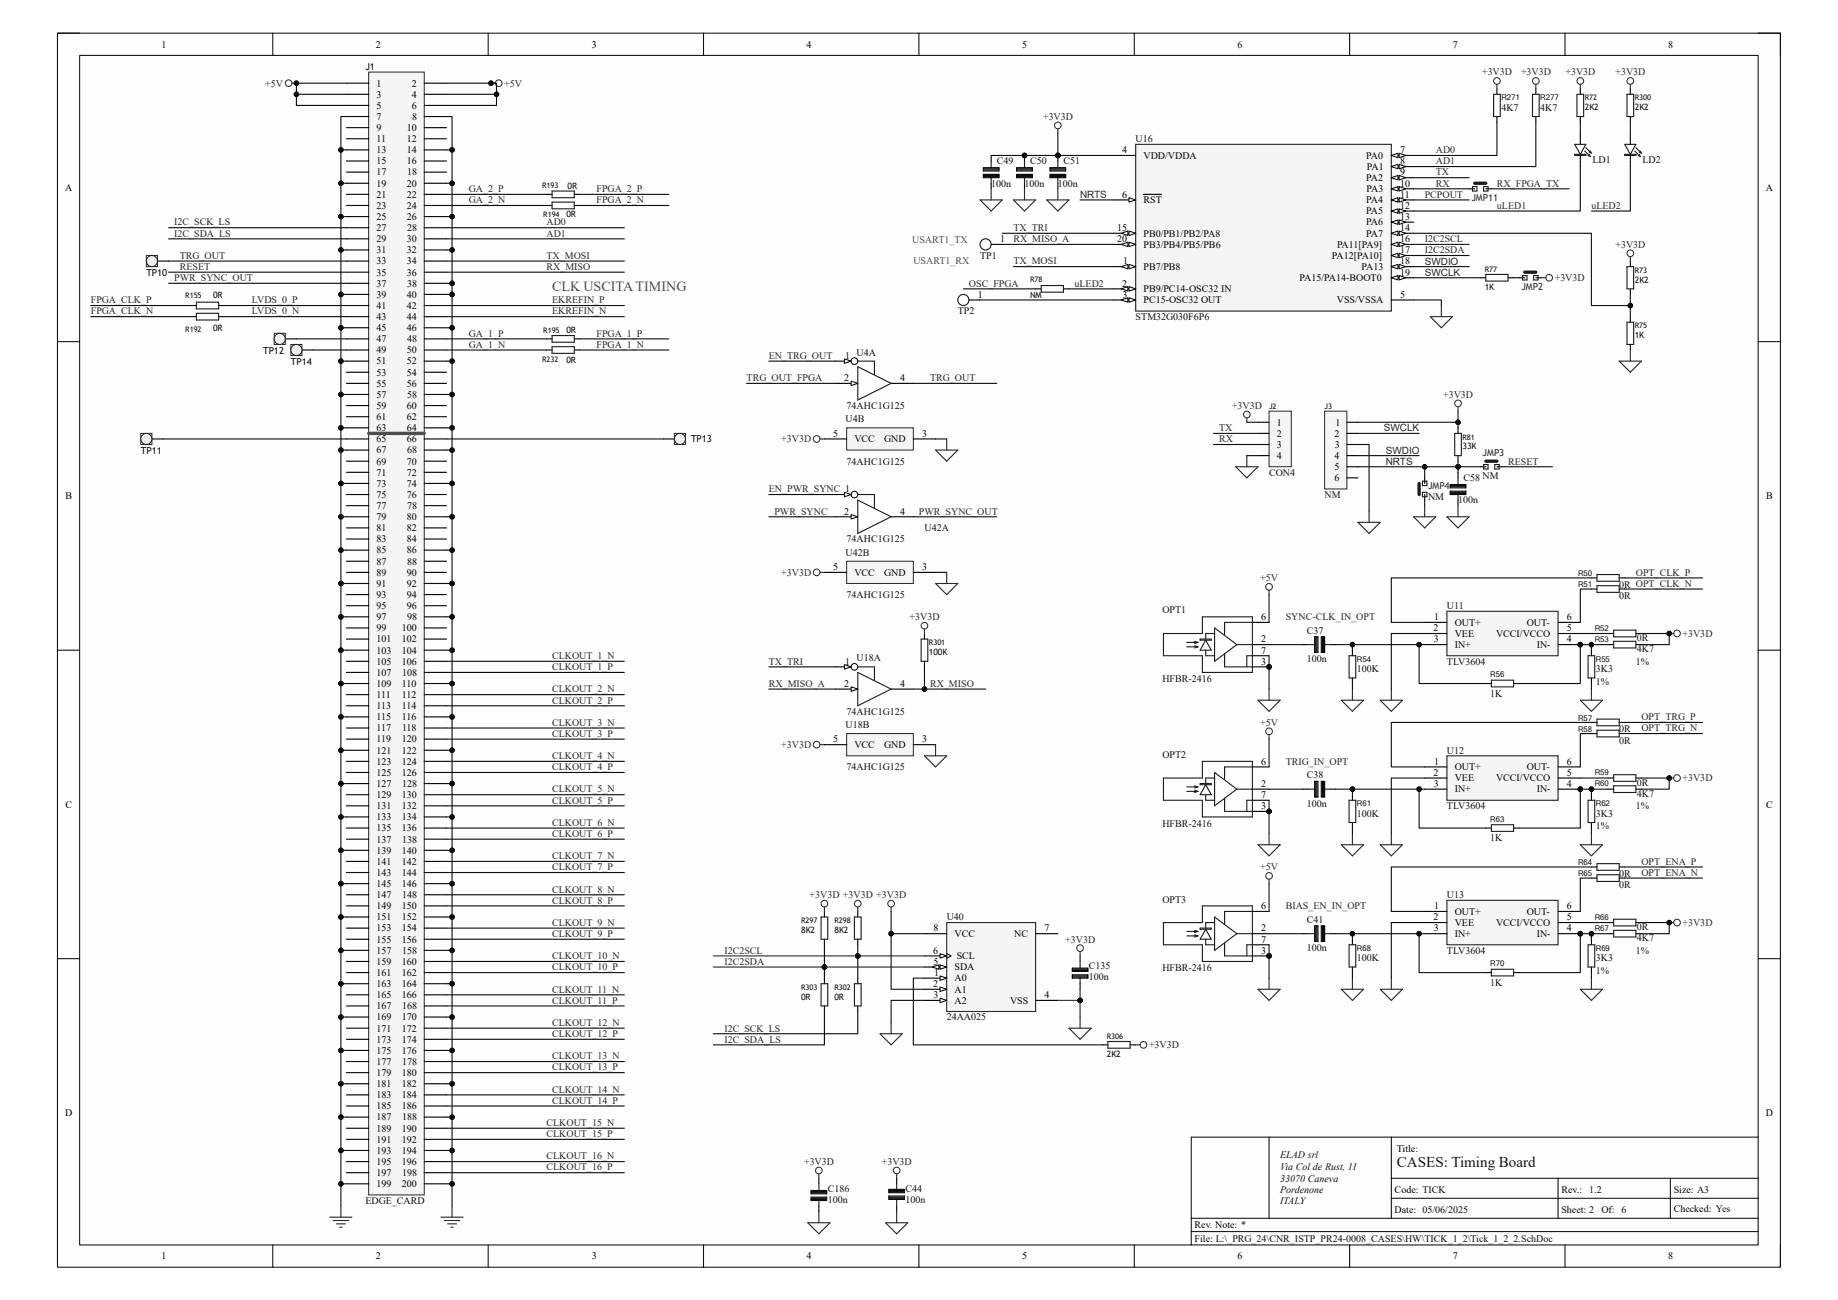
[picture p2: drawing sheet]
<svg xmlns="http://www.w3.org/2000/svg" width="420mm" height="297mm" viewBox="0 0 420 297" stroke-linecap="round" stroke-linejoin="round" font-family="sans-serif">
<defs><g id="words">
<text font-size="3.4" fill="#151515" x="319.2" y="266.7">CASES: Timing Board</text>
<text font-size="3.2" fill="#4c4c4c" x="126.2" y="66.6">CLK USCITA TIMING</text>
<g font-size="2.3">
<text x="36.9" y="10.9">1</text>
<text x="85.9" y="10.9">2</text>
<text x="135.2" y="10.9">3</text>
<text x="184.3" y="10.9">4</text>
<text x="233.6" y="10.9">5</text>
<text x="282.7" y="10.9">6</text>
<text x="332" y="10.9">7</text>
<text x="381.2" y="10.9">8</text>
<text x="86" y="19.8">1</text>
<text x="86" y="22.3">3</text>
<text x="94.1" y="19.8">2</text>
<text x="94.1" y="22.3">4</text>
<text x="86" y="24.8">5</text>
<text x="86" y="27.4">7</text>
<text x="86" y="29.9">9</text>
<text x="93" y="29.9">10</text>
<text x="94.1" y="24.8">6</text>
<text x="94.1" y="27.4">8</text>
<text x="86" y="32.5">11</text>
<text x="86" y="35">13</text>
<text x="93" y="32.5">12</text>
<text x="93" y="35">14</text>
<text x="256.4" y="35">4</text>
<text x="320" y="35">7</text>
<text x="86" y="37.5">15</text>
<text x="86" y="40.1">17</text>
<text x="93" y="37.5">16</text>
<text x="93" y="40.1">18</text>
<text x="261.3" y="36.3">VDD/VDDA</text>
<text x="312.2" y="36.3">PA0</text>
<text x="312.2" y="41.4">PA2</text>
<text x="312.3" y="38.8">PA1</text>
<text x="320" y="37.5">8</text>
<text x="320" y="40.1">9</text>
<text x="14.9" y="43.6">A</text>
<text x="86" y="42.6">19</text>
<text x="86" y="45.2">21</text>
<text x="86" y="47.7">23</text>
<text x="93" y="42.6">20</text>
<text x="93" y="45.2">22</text>
<text x="93" y="47.7">24</text>
<text x="256.4" y="45.2">6</text>
<text x="261.3" y="46.4">RST</text>
<text x="312.2" y="46.4">PA4</text>
<text x="312.3" y="43.9">PA3</text>
<text x="320" y="42.6">10</text>
<text x="320" y="45.2">11</text>
<text x="320" y="47.7">12</text>
<text x="403.5" y="43.6">A</text>
<text x="86" y="50.2">25</text>
<text x="86" y="52.8">27</text>
<text x="93" y="50.2">26</text>
<text x="93" y="52.8">28</text>
<text x="255.3" y="52.8">15</text>
<text x="312.2" y="51.5">PA6</text>
<text x="312.2" y="49">PA5</text>
<text x="320" y="50.2">13</text>
<text x="320" y="52.8">14</text>
<text x="86" y="55.3">29</text>
<text x="86" y="57.9">31</text>
<text x="93" y="55.3">30</text>
<text x="93" y="57.9">32</text>
<text x="228.5" y="55.3">1</text>
<text x="255.3" y="55.3">20</text>
<text x="261.3" y="54.1">PB0/PB1/PB2/PA8</text>
<text x="261.3" y="56.6">PB3/PB4/PB5/PB6</text>
<text x="304.3" y="59.1">PA12[PA10]</text>
<text x="305.5" y="56.6">PA11[PA9]</text>
<text x="312.2" y="54.1">PA7</text>
<text x="320" y="55.3">16</text>
<text x="320" y="57.9">17</text>
<text x="86" y="60.4">33</text>
<text x="86" y="62.9">35</text>
<text x="86" y="65.5">37</text>
<text x="93" y="60.4">34</text>
<text x="93" y="62.9">36</text>
<text x="93" y="65.5">38</text>
<text x="256.4" y="65.5">2</text>
<text x="256.6" y="60.4">1</text>
<text x="261.3" y="61.7">PB7/PB8</text>
<text x="297" y="64.2">PA15/PA14-BOOT0</text>
<text x="311.1" y="61.7">PA13</text>
<text x="320" y="60.4">18</text>
<text x="320" y="62.9">19</text>
<text x="86" y="68">39</text>
<text x="86" y="70.6">41</text>
<text x="93" y="68">40</text>
<text x="93" y="70.6">42</text>
<text x="223.4" y="68">1</text>
<text x="256.5" y="68">3</text>
<text x="261.3" y="66.8">PB9/PC14-OSC32 IN</text>
<text x="261.3" y="69.3">PC15-OSC32 OUT</text>
<text x="305.5" y="69.3">VSS/VSSA</text>
<text x="320" y="68">5</text>
<text x="86" y="73.1">43</text>
<text x="86" y="75.6">45</text>
<text x="93" y="73.1">44</text>
<text x="93" y="75.6">46</text>
<text x="86" y="78.2">47</text>
<text x="86" y="80.7">49</text>
<text x="86" y="83.3">51</text>
<text x="93" y="80.7">50</text>
<text x="93" y="83.3">52</text>
<text x="93" y="78.2">48</text>
<text x="193.1" y="82">1</text>
<text x="86" y="85.8">53</text>
<text x="86" y="88.3">55</text>
<text x="93" y="85.8">54</text>
<text x="93" y="88.3">56</text>
<text x="192.9" y="87.1">2</text>
<text x="205.7" y="87.1">4</text>
<text x="86" y="90.9">57</text>
<text x="86" y="93.4">59</text>
<text x="86" y="96">61</text>
<text x="93" y="93.4">60</text>
<text x="93" y="96">62</text>
<text x="93" y="90.9">58</text>
<text x="86" y="98.5">63</text>
<text x="86" y="101">65</text>
<text x="93" y="98.5">64</text>
<text x="93" y="101">66</text>
<text x="190.4" y="99.8">5</text>
<text x="195.2" y="101">VCC</text>
<text x="202.1" y="101">GND</text>
<text x="210.7" y="99.8">3</text>
<text x="291.8" y="97.2">1</text>
<text x="291.8" y="99.8">2</text>
<text x="304.9" y="99.8">2</text>
<text x="305.1" y="97.2">1</text>
<text x="86" y="103.6">67</text>
<text x="86" y="106.1">69</text>
<text x="93" y="106.1">70</text>
<text x="93" y="103.6">68</text>
<text x="291.8" y="102.3">3</text>
<text x="291.8" y="104.9">4</text>
<text x="304.9" y="104.9">4</text>
<text x="305" y="107.4">5</text>
<text x="305" y="102.3">3</text>
<text x="86" y="108.7">71</text>
<text x="86" y="111.2">73</text>
<text x="86" y="113.7">75</text>
<text x="93" y="108.7">72</text>
<text x="93" y="111.2">74</text>
<text x="93" y="113.7">76</text>
<text x="304.9" y="109.9">6</text>
<text x="14.9" y="114.1">B</text>
<text x="86" y="116.3">77</text>
<text x="86" y="118.8">79</text>
<text x="93" y="118.8">80</text>
<text x="93" y="116.3">78</text>
<text x="192.9" y="117.6">2</text>
<text x="205.7" y="117.6">4</text>
<text x="403.6" y="114.1">B</text>
<text x="86" y="121.4">81</text>
<text x="86" y="123.9">83</text>
<text x="93" y="121.4">82</text>
<text x="93" y="123.9">84</text>
<text x="86" y="126.4">85</text>
<text x="86" y="129">87</text>
<text x="86" y="131.5">89</text>
<text x="93" y="126.4">86</text>
<text x="93" y="131.5">90</text>
<text x="93" y="129">88</text>
<text x="190.4" y="130.3">5</text>
<text x="195.2" y="131.5">VCC</text>
<text x="202.1" y="131.5">GND</text>
<text x="210.7" y="130.3">3</text>
<text x="86" y="134.1">91</text>
<text x="86" y="136.6">93</text>
<text x="93" y="134.1">92</text>
<text x="93" y="136.6">94</text>
<text x="86" y="139.1">95</text>
<text x="86" y="141.7">97</text>
<text x="93" y="139.1">96</text>
<text x="93" y="141.7">98</text>
<text x="288.2" y="141.7">6</text>
<text x="327.7" y="141.7">1</text>
<text x="332.4" y="143">OUT+</text>
<text x="348.9" y="143">OUT-</text>
<text x="358.1" y="141.7">6</text>
<text x="86" y="144.2">99</text>
<text x="86" y="146.8">101</text>
<text x="86" y="149.3">103</text>
<text x="91.8" y="144.2">100</text>
<text x="91.8" y="146.8">102</text>
<text x="91.8" y="149.3">104</text>
<text x="288.2" y="146.8">2</text>
<text x="288.2" y="149.3">7</text>
<text x="327.5" y="144.2">2</text>
<text x="327.6" y="146.8">3</text>
<text x="332.4" y="145.5">VEE</text>
<text x="332.4" y="148">IN+</text>
<text x="341.8" y="145.5">VCCI/VCCO</text>
<text x="351.2" y="148">IN-</text>
<text x="358.1" y="144.2">5</text>
<text x="358.1" y="146.8">4</text>
<text x="86" y="151.8">105</text>
<text x="86" y="154.4">107</text>
<text x="91.8" y="151.8">106</text>
<text x="91.9" y="154.4">108</text>
<text x="193.1" y="151.8">1</text>
<text x="288.2" y="151.8">3</text>
<text x="86" y="156.9">109</text>
<text x="86" y="159.5">111</text>
<text x="91.8" y="156.9">110</text>
<text x="91.8" y="159.5">112</text>
<text x="192.9" y="156.9">2</text>
<text x="205.7" y="156.9">4</text>
<text x="86" y="162">113</text>
<text x="86" y="164.5">115</text>
<text x="86" y="167.1">117</text>
<text x="91.8" y="162">114</text>
<text x="91.8" y="164.5">116</text>
<text x="91.9" y="167.1">118</text>
<text x="86" y="169.6">119</text>
<text x="86" y="172.2">121</text>
<text x="91.8" y="169.6">120</text>
<text x="91.8" y="172.2">122</text>
<text x="190.4" y="169.6">5</text>
<text x="195.2" y="170.9">VCC</text>
<text x="202.1" y="170.9">GND</text>
<text x="210.7" y="169.6">3</text>
<text x="86" y="174.7">123</text>
<text x="86" y="177.2">125</text>
<text x="86" y="179.8">127</text>
<text x="91.8" y="174.7">124</text>
<text x="91.8" y="177.2">126</text>
<text x="91.9" y="179.8">128</text>
<text x="288.2" y="174.7">6</text>
<text x="288.2" y="179.8">2</text>
<text x="327.5" y="177.2">2</text>
<text x="327.6" y="179.8">3</text>
<text x="327.7" y="174.7">1</text>
<text x="332.4" y="176">OUT+</text>
<text x="332.4" y="178.5">VEE</text>
<text x="341.8" y="178.5">VCCI/VCCO</text>
<text x="348.9" y="176">OUT-</text>
<text x="358.1" y="174.7">6</text>
<text x="358.1" y="177.2">5</text>
<text x="358.1" y="179.8">4</text>
<text x="14.9" y="184.6">C</text>
<text x="86" y="182.3">129</text>
<text x="86" y="184.9">131</text>
<text x="91.8" y="182.3">130</text>
<text x="91.8" y="184.9">132</text>
<text x="288.2" y="182.3">7</text>
<text x="288.2" y="184.9">3</text>
<text x="332.4" y="181.1">IN+</text>
<text x="351.2" y="181.1">IN-</text>
<text x="403.6" y="184.6">C</text>
<text x="86" y="187.4">133</text>
<text x="86" y="189.9">135</text>
<text x="91.8" y="187.4">134</text>
<text x="91.8" y="189.9">136</text>
<text x="86" y="192.5">137</text>
<text x="86" y="195">139</text>
<text x="86" y="197.6">141</text>
<text x="91.8" y="195">140</text>
<text x="91.8" y="197.6">142</text>
<text x="91.9" y="192.5">138</text>
<text x="86" y="200.1">143</text>
<text x="86" y="202.6">145</text>
<text x="91.8" y="200.1">144</text>
<text x="91.8" y="202.6">146</text>
<text x="86" y="205.2">147</text>
<text x="86" y="207.7">149</text>
<text x="91.8" y="207.7">150</text>
<text x="91.9" y="205.2">148</text>
<text x="288.2" y="207.7">6</text>
<text x="327.7" y="207.7">1</text>
<text x="332.4" y="209">OUT+</text>
<text x="348.9" y="209">OUT-</text>
<text x="358.1" y="207.7">6</text>
<text x="86" y="210.3">151</text>
<text x="86" y="212.8">153</text>
<text x="86" y="215.3">155</text>
<text x="91.8" y="210.3">152</text>
<text x="91.8" y="212.8">154</text>
<text x="91.8" y="215.3">156</text>
<text x="213.3" y="212.8">8</text>
<text x="218.1" y="214.1">VCC</text>
<text x="231.8" y="214.1">NC</text>
<text x="238.7" y="212.8">7</text>
<text x="288.2" y="212.8">2</text>
<text x="288.2" y="215.3">7</text>
<text x="327.5" y="210.3">2</text>
<text x="327.6" y="212.8">3</text>
<text x="332.4" y="211.5">VEE</text>
<text x="332.4" y="214.1">IN+</text>
<text x="341.8" y="211.5">VCCI/VCCO</text>
<text x="351.2" y="214.1">IN-</text>
<text x="358.1" y="210.3">5</text>
<text x="358.1" y="212.8">4</text>
<text x="86" y="217.9">157</text>
<text x="86" y="220.4">159</text>
<text x="91.8" y="220.4">160</text>
<text x="91.9" y="217.9">158</text>
<text x="213.2" y="217.9">6</text>
<text x="213.3" y="220.4">5</text>
<text x="218.1" y="221.7">SDA</text>
<text x="218.6" y="219.2">SCL</text>
<text x="288.2" y="217.9">3</text>
<text x="86" y="223">161</text>
<text x="86" y="225.5">163</text>
<text x="91.8" y="223">162</text>
<text x="91.8" y="225.5">164</text>
<text x="213.2" y="225.5">2</text>
<text x="213.4" y="223">1</text>
<text x="218.1" y="224.2">A0</text>
<text x="218.1" y="226.8">A1</text>
<text x="86" y="228">165</text>
<text x="86" y="230.6">167</text>
<text x="86" y="233.1">169</text>
<text x="91.8" y="228">166</text>
<text x="91.8" y="233.1">170</text>
<text x="91.9" y="230.6">168</text>
<text x="213.3" y="228">3</text>
<text x="218.1" y="229.3">A2</text>
<text x="230.8" y="229.3">VSS</text>
<text x="238.7" y="228">4</text>
<text x="86" y="235.7">171</text>
<text x="86" y="238.2">173</text>
<text x="91.8" y="235.7">172</text>
<text x="91.8" y="238.2">174</text>
<text x="86" y="240.7">175</text>
<text x="86" y="243.3">177</text>
<text x="86" y="245.8">179</text>
<text x="91.8" y="240.7">176</text>
<text x="91.8" y="245.8">180</text>
<text x="91.9" y="243.3">178</text>
<text x="86" y="248.4">181</text>
<text x="86" y="250.9">183</text>
<text x="91.8" y="248.4">182</text>
<text x="91.8" y="250.9">184</text>
<text x="14.9" y="255.1">D</text>
<text x="86" y="253.4">185</text>
<text x="86" y="256">187</text>
<text x="91.8" y="253.4">186</text>
<text x="91.9" y="256">188</text>
<text x="403.5" y="255.1">D</text>
<text x="86" y="258.5">189</text>
<text x="86" y="261.1">191</text>
<text x="86" y="263.6">193</text>
<text x="91.8" y="258.5">190</text>
<text x="91.8" y="261.1">192</text>
<text x="91.8" y="263.6">194</text>
<text x="319.2" y="263.1">Title:</text>
<text x="86" y="266.1">195</text>
<text x="86" y="268.7">197</text>
<text x="91.8" y="266.1">196</text>
<text x="91.9" y="268.7">198</text>
<text x="86" y="271.2">199</text>
<text x="91.8" y="271.2">200</text>
<text x="318.7" y="272.5">Code: TICK</text>
<text x="356.8" y="272.5">Rev.:</text>
<text x="382.4" y="272.5">Size: A3</text>
<text x="273" y="280.6">Rev. Note: *</text>
<text x="318.7" y="277.1">Date: 05/06/2025</text>
<text x="356.8" y="277.1">Sheet: 2</text>
<text x="365.9" y="277.1">Of: 6</text>
<text x="382.4" y="276.8">Checked: Yes</text>
<text x="36.9" y="287.7">1</text>
<text x="85.9" y="287.7">2</text>
<text x="135.2" y="287.7">3</text>
<text x="184.3" y="287.7">4</text>
<text x="233.6" y="287.7">5</text>
<text x="273" y="283.7">File: L:\_PRG_24\CNR_ISTP_PR24-0008_CASES\HW\TICK_1_2\Tick_1_2_2.SchDoc</text>
<text x="282.7" y="287.7">6</text>
<text x="332" y="287.7">7</text>
<text x="381.2" y="287.7">8</text>
</g>
<g font-size="2.3" fill="#262626">
<text x="338.7" y="17.2">+3V3D</text>
<text x="347.6" y="17.2">+3V3D</text>
<text x="357.7" y="17.2">+3V3D</text>
<text x="369.1" y="17.2">+3V3D</text>
<text x="60.6" y="19.8">+5V</text>
<text x="115.2" y="19.8">+5V</text>
<text x="238.3" y="27.4">+3V3D</text>
<text x="328.1" y="35">AD0</text>
<text x="328.1" y="40.1">TX</text>
<text x="328.1" y="37.5">AD1</text>
<text x="107.1" y="46.4">GA_2_N</text>
<text x="107.1" y="43.9">GA_2_P</text>
<text x="136.3" y="46.4">FPGA_2_N</text>
<text x="136.3" y="43.9">FPGA_2_P</text>
<text x="246.8" y="45.2">NRTS</text>
<text x="325.5" y="45.2">PCPOUT</text>
<text x="328.1" y="42.6">RX</text>
<text x="342.1" y="42.6">RX_FPGA_TX</text>
<text x="342.1" y="47.7">uLED1</text>
<text x="363.6" y="47.7">uLED2</text>
<text x="39.8" y="51.5">I2C_SCK_LS</text>
<text x="124.9" y="51.5">AD0</text>
<text x="231.6" y="52.8">TX_TRI</text>
<text x="39.8" y="54.1">I2C_SDA_LS</text>
<text x="41.1" y="59.1">TRG_OUT</text>
<text x="124.9" y="59.1">TX_MOSI</text>
<text x="124.9" y="54.1">AD1</text>
<text x="231.6" y="55.3">RX_MISO_A</text>
<text x="325.5" y="55.3">I2C2SCL</text>
<text x="325.5" y="57.9">I2C2SDA</text>
<text x="369.1" y="56.6">+3V3D</text>
<text x="39.8" y="64.2">PWR_SYNC_OUT</text>
<text x="41.1" y="61.7">RESET</text>
<text x="124.9" y="61.7">RX_MISO</text>
<text x="221.4" y="65.5">OSC_FPGA</text>
<text x="231.6" y="60.4">TX_MOSI</text>
<text x="245.5" y="65.5">uLED2</text>
<text x="325.5" y="60.5">SWDIO</text>
<text x="325.5" y="63">SWCLK</text>
<text x="355.3" y="64.2">+3V3D</text>
<text x="20.7" y="71.8">FPGA_CLK_N</text>
<text x="20.7" y="69.3">FPGA_CLK_P</text>
<text x="57.6" y="71.8">LVDS_0_N</text>
<text x="57.6" y="69.3">LVDS_0_P</text>
<text x="126.2" y="69.3">EKREFIN_P</text>
<text x="126.2" y="71.8">EKREFIN_N</text>
<text x="107.1" y="76.9">GA_1_P</text>
<text x="136.3" y="76.9">FPGA_1_P</text>
<text x="107.1" y="79.5">GA_1_N</text>
<text x="136.3" y="79.5">FPGA_1_N</text>
<text x="175.7" y="82">EN_TRG_OUT</text>
<text x="170.6" y="87.1">TRG_OUT_FPGA</text>
<text x="212.5" y="87.1">TRG_OUT</text>
<text x="281.5" y="93.4">+3V3D</text>
<text x="329.8" y="90.9">+3V3D</text>
<text x="178.5" y="101">+3V3D</text>
<text x="278.6" y="98.5">TX</text>
<text x="278.6" y="101">RX</text>
<text x="316.2" y="98.6">SWCLK</text>
<text x="316.7" y="106.2">NRTS</text>
<text x="316.7" y="103.6">SWDIO</text>
<text x="344.6" y="106.1">RESET</text>
<text x="175.7" y="112.5">EN_PWR_SYNC 1</text>
<text x="177" y="117.6">PWR_SYNC</text>
<text x="210" y="117.6">PWR_SYNC_OUT</text>
<text x="178.5" y="131.5">+3V3D</text>
<text x="373.8" y="131.5">OPT_CLK_P</text>
<text x="288" y="132.8">+5V</text>
<text x="207.9" y="141.7">+3V3D</text>
<text x="293.8" y="141.7">SYNC-CLK_IN_OPT</text>
<text x="384.5" y="145.5">+3V3D</text>
<text x="126.2" y="153.1">CLKOUT_1_P</text>
<text x="126.2" y="150.6">CLKOUT_1_N</text>
<text x="175.7" y="151.8">TX_TRI</text>
<text x="126.2" y="160.7">CLKOUT_2_P</text>
<text x="126.2" y="158.2">CLKOUT_2_N</text>
<text x="175.7" y="156.9">RX_MISO_A</text>
<text x="212.5" y="156.9">RX_MISO</text>
<text x="126.2" y="165.8">CLKOUT_3_N</text>
<text x="288" y="165.8">+5V</text>
<text x="375.1" y="164.5">OPT_TRG_P</text>
<text x="375.1" y="167.1">OPT_TRG_N</text>
<text x="126.2" y="168.4">CLKOUT_3_P</text>
<text x="126.2" y="173.4">CLKOUT_4_N</text>
<text x="178.5" y="170.9">+3V3D</text>
<text x="126.2" y="176">CLKOUT_4_P</text>
<text x="293.8" y="174.7">TRIG_IN_OPT</text>
<text x="384.5" y="178.5">+3V3D</text>
<text x="126.2" y="183.6">CLKOUT_5_P</text>
<text x="126.2" y="181.1">CLKOUT_5_N</text>
<text x="126.2" y="191.2">CLKOUT_6_P</text>
<text x="126.2" y="188.7">CLKOUT_6_N</text>
<text x="126.2" y="196.3">CLKOUT_7_N</text>
<text x="375.1" y="197.6">OPT_ENA_P</text>
<text x="126.2" y="198.8">CLKOUT_7_P</text>
<text x="126.2" y="203.9">CLKOUT_8_N</text>
<text x="288" y="198.8">+5V</text>
<text x="375.1" y="200.1">OPT_ENA_N</text>
<text x="126.2" y="206.5">CLKOUT_8_P</text>
<text x="185" y="205.2">+3V3D +3V3D +3V3D</text>
<text x="293.8" y="207.7">BIAS_EN_IN_OPT</text>
<text x="126.2" y="214.1">CLKOUT_9_P</text>
<text x="126.2" y="211.5">CLKOUT_9_N</text>
<text x="243.4" y="215.3">+3V3D</text>
<text x="384.5" y="211.5">+3V3D</text>
<text x="126.2" y="221.7">CLKOUT_10_P</text>
<text x="126.2" y="219.2">CLKOUT_10_N</text>
<text x="165.5" y="217.9">I2C2SCL</text>
<text x="165.5" y="220.4">I2C2SDA</text>
<text x="126.2" y="226.8">CLKOUT_11_N</text>
<text x="126.2" y="229.3">CLKOUT_11_P</text>
<text x="126.2" y="236.9">CLKOUT_12_P</text>
<text x="126.2" y="234.4">CLKOUT_12_N</text>
<text x="165.5" y="235.7">I2C_SCK_LS</text>
<text x="165.5" y="238.2">I2C_SDA_LS</text>
<text x="262.6" y="239.5">+3V3D</text>
<text x="126.2" y="244.6">CLKOUT_13_P</text>
<text x="126.2" y="242">CLKOUT_13_N</text>
<text x="126.2" y="249.6">CLKOUT_14_N</text>
<text x="124.9" y="257.3">CLKOUT_15_N</text>
<text x="126.2" y="252.2">CLKOUT_14_P</text>
<text x="124.9" y="259.8">CLKOUT_15_P</text>
<text x="124.9" y="267.4">CLKOUT_16_P</text>
<text x="124.9" y="264.9">CLKOUT_16_N</text>
<text x="183.7" y="266.1">+3V3D</text>
<text x="201.5" y="266.1">+3V3D</text>
</g>
<g font-size="2.3" fill="#0e0e0e">
<text x="343.1" y="25.4">4K7</text>
<text x="352" y="25.4">4K7</text>
<text x="259.5" y="32.5">U16</text>
<text x="227.8" y="37.5">C49</text>
<text x="235.4" y="37.5">C50</text>
<text x="243" y="37.5">C51</text>
<text x="363.9" y="37.3">LD1</text>
<text x="375.3" y="37.3">LD2</text>
<text x="226.5" y="42.6">100n</text>
<text x="234.1" y="42.6">100n</text>
<text x="241.7" y="42.6">100n</text>
<text x="223.9" y="59.1">TP1</text>
<text x="218.9" y="71.8">TP2</text>
<text x="259.5" y="73.1">STM32G030F6P6</text>
<text x="195.7" y="81.2">U4A</text>
<text x="193.5" y="93.4">74AHC1G125</text>
<text x="193.2" y="96.5">U4B</text>
<text x="193.5" y="106.1">74AHC1G125</text>
<text x="290" y="108.7">CON4</text>
<text x="302.7" y="113.7">NM</text>
<text x="334.4" y="109.9">C58 NM</text>
<text x="326.3" y="114.3">NM</text>
<text x="333.2" y="115">100n</text>
<text x="193.5" y="123.9">74AHC1G125</text>
<text x="211.2" y="121.4">U42A</text>
<text x="193.2" y="127">U42B</text>
<text x="193.5" y="136.6">74AHC1G125</text>
<text x="370" y="134.3">0R OPT_CLK_N</text>
<text x="370" y="136.9">0R</text>
<text x="265.6" y="140.2">OPT1</text>
<text x="330.6" y="139.1">U11</text>
<text x="298.6" y="144.7">C37</text>
<text x="374.1" y="149.1">4K7</text>
<text x="374.1" y="146.5">0R</text>
<text x="195.7" y="151.1">U18A</text>
<text x="265.6" y="155.9">HFBR-2416</text>
<text x="298.6" y="151.3">100n</text>
<text x="310" y="153.6">100K</text>
<text x="330.6" y="151.8">TLV3604</text>
<text x="364.7" y="153.6">3K3</text>
<text x="373.8" y="151.8">1%</text>
<text x="340.5" y="159.2">1K</text>
<text x="364.7" y="156.4">1%</text>
<text x="193.2" y="166.3">U18B</text>
<text x="193.5" y="163.3">74AHC1G125</text>
<text x="370" y="167.3">0R</text>
<text x="265.6" y="173.2">OPT2</text>
<text x="330.6" y="172.2">U12</text>
<text x="370" y="169.9">0R</text>
<text x="193.5" y="176">74AHC1G125</text>
<text x="298.6" y="177.8">C38</text>
<text x="374.1" y="179.5">0R</text>
<text x="298.6" y="184.4">100n</text>
<text x="330.6" y="184.9">TLV3604</text>
<text x="373.8" y="184.9">1%</text>
<text x="374.1" y="182.1">4K7</text>
<text x="265.6" y="188.9">HFBR-2416</text>
<text x="310" y="186.6">100K</text>
<text x="364.7" y="189.4">1%</text>
<text x="364.7" y="186.6">3K3</text>
<text x="340.5" y="192.2">1K</text>
<text x="370" y="200.4">0R</text>
<text x="370" y="202.9">0R</text>
<text x="265.6" y="206.2">OPT3</text>
<text x="330.6" y="205.2">U13</text>
<text x="216.3" y="210.3">U40</text>
<text x="298.6" y="210.8">C41</text>
<text x="374.1" y="215.1">4K7</text>
<text x="374.1" y="212.6">0R</text>
<text x="248.8" y="221.4">C135</text>
<text x="265.6" y="222">HFBR-2416</text>
<text x="298.6" y="217.4">100n</text>
<text x="310" y="219.7">100K</text>
<text x="330.6" y="217.9">TLV3604</text>
<text x="364.7" y="219.7">3K3</text>
<text x="373.8" y="217.9">1%</text>
<text x="248.8" y="224">100n</text>
<text x="340.5" y="225.3">1K</text>
<text x="364.7" y="222.5">1%</text>
<text x="216.3" y="233.1">24AA025</text>
<text x="292.5" y="264.6">ELAD srl</text>
<text x="292.5" y="267.4">Via Col de Rust, 11</text>
<text x="292.5" y="270">33070 Caneva</text>
<text x="83.5" y="275">EDGE_CARD</text>
<text x="189.1" y="274.8">100n</text>
<text x="189.1" y="272.2">C186</text>
<text x="206.9" y="274.8">100n</text>
<text x="206.9" y="272.2">C44</text>
<text x="292.5" y="272.5">Pordenone</text>
<text x="292.5" y="275">ITALY</text>
<text x="363.1" y="272.5">1.2</text>
</g>
<g font-size="2.3" fill="#4c4c4c">
<text x="208.4" y="55.6">USART1_TX</text>
<text x="208.7" y="60.4">USART1_RX</text>
</g>
<g font-size="2.2" fill="#0e0e0e">
<text x="83.5" y="16">J1</text>
<text x="33.4" y="63">TP10</text>
<text x="60.1" y="80.8">TP12</text>
<text x="66.5" y="83.3">TP14</text>
<text x="157.9" y="101.1">TP13</text>
<text x="32.2" y="103.6">TP11</text>
</g>
<g font-size="2.2" fill="#2e2e2e">
<text x="336.2" y="46">JMP11</text>
<text x="347.6" y="66.3">JMP2</text>
<text x="338.8" y="104.1">JMP3</text>
<text x="326.3" y="111.8">JMP4</text>
</g>
<g font-size="2" fill="#0e0e0e">
<text x="362.1" y="25.2">2K2</text>
<text x="373.5" y="25.2">2K2</text>
<text x="129.7" y="43.2">0R</text>
<text x="129.5" y="49.6">0R</text>
<text x="373.5" y="64.6">2K2</text>
<text x="48.7" y="68.1">0R</text>
<text x="235.4" y="68.1">NM</text>
<text x="339.3" y="66.3">1K</text>
<text x="48.7" y="75.7">0R</text>
<text x="129.5" y="76">0R</text>
<text x="373.5" y="77.3">1K</text>
<text x="129.5" y="82.8">0R</text>
<text x="334.2" y="102.7">33K</text>
<text x="212.3" y="149.6">100K</text>
<text x="183" y="213.1">8K2</text>
<text x="190.7" y="213.1">8K2</text>
<text x="183" y="228.4">0R</text>
<text x="190.7" y="228.4">0R</text>
<text x="252.9" y="241.6">2K2</text>
</g>
<g font-size="1.8" fill="#0e0e0e">
<text x="343.1" y="22.9">R271</text>
<text x="352" y="22.9">R277</text>
<text x="360.6" y="131.7">R50</text>
<text x="360.6" y="134.2">R51</text>
<text x="364.4" y="146.6">R53</text>
<text x="364.4" y="144.1">R52</text>
<text x="310" y="151.2">R54</text>
<text x="340.5" y="154.8">R56</text>
<text x="364.7" y="151.2">R55</text>
<text x="360.6" y="164.7">R57</text>
<text x="360.6" y="167.2">R58</text>
<text x="364.4" y="179.7">R60</text>
<text x="364.4" y="177.1">R59</text>
<text x="310" y="184.2">R61</text>
<text x="364.7" y="184.2">R62</text>
<text x="340.5" y="187.8">R63</text>
<text x="360.6" y="197.7">R64</text>
<text x="360.6" y="200.2">R65</text>
<text x="364.4" y="212.7">R67</text>
<text x="364.4" y="210.1">R66</text>
<text x="310" y="217.3">R68</text>
<text x="340.5" y="220.8">R70</text>
<text x="364.7" y="217.3">R69</text>
</g>
<g font-size="1.7" fill="#0e0e0e">
<text x="362.1" y="22.9">R72</text>
<text x="373.5" y="22.9">R300</text>
<text x="123.9" y="43">R193</text>
<text x="124.1" y="49.6">R194</text>
<text x="235.4" y="64.3">R78</text>
<text x="339.3" y="62.1">R77</text>
<text x="373.5" y="62.3">R73</text>
<text x="42.3" y="68.2">R155</text>
<text x="42.3" y="75.8">R192</text>
<text x="124.1" y="76">R195</text>
<text x="373.5" y="75">R75</text>
<text x="123.9" y="82.6">R232</text>
<text x="290" y="93.6">J2</text>
<text x="302.7" y="93.6">J3</text>
<text x="334.2" y="100.4">R81</text>
<text x="212.3" y="147.4">R301</text>
<text x="183" y="210.9">R297</text>
<text x="190.7" y="210.9">R298</text>
<text x="183" y="226.1">R303</text>
<text x="190.7" y="226.1">R302</text>
<text x="252.9" y="237.3">R306</text>
</g>
</g></defs>
<path d="M13.1 7.6h393.7v281.9h-393.7z" fill-rule="evenodd" fill="#fefefe"/>
<path d="M13.1 7.6h393.7v281.9h-393.7z" fill="none" stroke="#000" stroke-width=".23"/>
<path d="M18.2 12.7h383.5v271.7h-383.5z" fill-rule="evenodd" fill="#fefefe"/>
<g fill="none" stroke="#000" stroke-width=".23">
<path d="M13.1 7.6h5.1M18.2 12.7h383.5v271.7h-383.5zM62.3 7.6v5.1M111.5 7.6v5.1M160.8 7.6v5.1M210 7.6v5.1M259.2 7.6v5.1M308.4 7.6v5.1M357.6 7.6v5.1M401.7 7.6h5.1v5.1M13.1 78.1h5.1M401.7 78.1h5.1"/>
<path d="M13.1 148.5h5.1M401.7 148.5h5.1M13.1 219h5.1M401.7 219h5.1M290 259.8v18.5M317.9 259.8v18.5M401.7 259.8h-129.5v24.6M272.2 278.3h129.5M317.9 273.8h83.8M317.9 269.2h83.8M356 269.2v9.1M381.7 269.2v9.1"/>
<path d="M62.3 284.4v5.1M111.5 284.4v5.1M160.8 284.4v5.1M210 284.4v5.1M259.2 284.4v5.1M272.2 281.4h129.5M308.4 284.4v5.1M357.6 284.4v5.1M406.8 284.4v5.1"/>
</g>
<path d="M287.4 160h5.1l-2.5 2.5zM290 157.4v2.6" fill="none" stroke="#262626" stroke-width=".25"/>
<circle cx="361.1" cy="147.3" r=".51" fill="#0e0e0e"/>
<circle cx="361.1" cy="147.3" r=".51" fill="none" stroke="#0e0e0e" stroke-width=".23"/>
<path d="M330.6 139.7h25.4v10.1h-25.4z" fill-rule="evenodd" fill="#f5f5f5"/>
<path d="M330.6 139.7h25.4v10.1h-25.4z" fill="none" stroke="#262626" stroke-width=".25"/>
<path d="M325.5 142.2h5.1M325.5 144.7h5.1M325.5 147.3h5.1M356 142.2h5.1M356 144.7h5.1M356 147.3h5.1" fill="none" stroke="#000" stroke-width=".25"/>
<circle cx="361.1" cy="147.3" r=".51" fill="#0e0e0e"/>
<circle cx="361.1" cy="147.3" r=".51" fill="none" stroke="#0e0e0e" stroke-width=".23"/>
<path d="M363.6 132h1.3M363.6 134.6h1.3M370 132h1.3M370 134.6h1.3M363.6 148.5v1.3M363.6 154.9v1.3M367.5 147.3h1.2M373.8 147.3h1.3" fill="none" stroke="#000" stroke-width=".25"/>
<path d="M364.9 131.3h5.1v1.5h-5.1zM364.9 133.8h5.1v1.5h-5.1zM362.9 149.8h1.5v5.1h-1.5zM368.7 146.5h5.1v1.5h-5.1z" fill="none" stroke="#1c1c1c" stroke-width=".25"/>
<path d="M315.4 160h5.1l-2.6 2.5zM317.9 157.4v2.6M361.1 160h5.1l-2.6 2.5zM363.6 157.4v2.6" fill="none" stroke="#262626" stroke-width=".25"/>
<circle cx="290" cy="152.4" r=".51" fill="#0e0e0e"/>
<circle cx="290" cy="152.4" r=".51" fill="none" stroke="#0e0e0e" stroke-width=".23"/>
<path d="M274.2 146h2.6v.3h-2.6zM275.5 146.3l1.3 2.2h-2.6z" fill="none" stroke="#1c1c1c" stroke-width=".25"/>
<path d="M286.2 142.2h3.8M286.2 147.3h3.8M286.2 149.8h3.8M286.2 152.4h3.8" fill="none" stroke="#000" stroke-width=".25"/>
<circle cx="290" cy="152.4" r=".51" fill="#0e0e0e"/>
<circle cx="290" cy="152.4" r=".51" fill="none" stroke="#0e0e0e" stroke-width=".23"/>
<g fill="none" stroke="#1c1c1c" stroke-width=".25">
<path d="M265.9 144.7h8.8v-3.8h11.5v12.7h-11.5v-3.8h-8.8zM271.2 147.8h2.5M271.2 146.8h2.5M273 147.5l.7 .3M273 146.5l.7 .3M273.7 147.8l-.7 .2M273.7 146.8l-.7 .2M275.5 148.5v1.3h2M277.5 144.7h-2v1.3M277.5 143.5l5.1 3.8-5.1 3.8zM279.8 149.3v3.1h6.4M282.6 147.3h3.6"/>
<path d="M286.2 149.8h-1.3v2.6M286.2 142.2h-6.4v2.8M298.9 147.3h1.5M302.4 147.3h1.6M308.3 149.8h1.5v5.1h-1.5zM340.8 155.4h5.1v1.5h-5.1zM368.7 144h5.1v1.5h-5.1z"/>
</g>
<g fill="none" stroke="#000" stroke-width=".25">
<path d="M297.6 147.3h1.3M300.4 145.5h.8v3.6h-.8zM300.7 145.5v3.6M300.9 145.5v3.6M301.9 145.5h.8v3.6h-.8zM302.2 145.5v3.6M302.4 145.5v3.6M304 147.3h1.2M309 148.5v1.3M309 154.9v1.3M339.5 156.2h1.3M345.9 156.2h1.2"/>
<path d="M367.5 144.7h1.2M373.8 144.7h1.3"/>
</g>
<path d="M306.5 160h5.1l-2.6 2.5zM309 157.4v2.6M287.4 193h5.1l-2.5 2.5zM290 190.5v2.5" fill="none" stroke="#262626" stroke-width=".25"/>
<circle cx="361.1" cy="180.3" r=".51" fill="#0e0e0e"/>
<circle cx="361.1" cy="180.3" r=".51" fill="none" stroke="#0e0e0e" stroke-width=".23"/>
<path d="M330.6 172.7h25.4v10.1h-25.4z" fill-rule="evenodd" fill="#f5f5f5"/>
<path d="M330.6 172.7h25.4v10.1h-25.4z" fill="none" stroke="#262626" stroke-width=".25"/>
<path d="M325.5 175.2h5.1M325.5 177.8h5.1M356 175.2h5.1M356 177.8h5.1M325.5 180.3h5.1M356 180.3h5.1" fill="none" stroke="#000" stroke-width=".25"/>
<circle cx="361.1" cy="180.3" r=".51" fill="#0e0e0e"/>
<circle cx="361.1" cy="180.3" r=".51" fill="none" stroke="#0e0e0e" stroke-width=".23"/>
<path d="M363.6 165.1h1.3M363.6 167.6h1.3M370 165.1h1.3M370 167.6h1.3M363.6 181.6v1.2M363.6 187.9v1.3M367.5 180.3h1.2M373.8 180.3h1.3" fill="none" stroke="#000" stroke-width=".25"/>
<path d="M364.9 164.3h5.1v1.5h-5.1zM364.9 166.8h5.1v1.6h-5.1zM368.7 179.5h5.1v1.6h-5.1zM362.9 182.8h1.5v5.1h-1.5z" fill="none" stroke="#1c1c1c" stroke-width=".25"/>
<path d="M315.4 193h5.1l-2.6 2.5zM317.9 190.5v2.5M361.1 193h5.1l-2.6 2.5zM363.6 190.5v2.5" fill="none" stroke="#262626" stroke-width=".25"/>
<circle cx="290" cy="185.4" r=".51" fill="#0e0e0e"/>
<circle cx="290" cy="185.4" r=".51" fill="none" stroke="#0e0e0e" stroke-width=".23"/>
<path d="M274.2 179h2.6v.3h-2.6zM275.5 179.3l1.3 2.3h-2.6z" fill="none" stroke="#1c1c1c" stroke-width=".25"/>
<path d="M286.2 175.2h3.8M286.2 180.3h3.8M286.2 182.8h3.8M286.2 185.4h3.8" fill="none" stroke="#000" stroke-width=".25"/>
<circle cx="290" cy="185.4" r=".51" fill="#0e0e0e"/>
<circle cx="290" cy="185.4" r=".51" fill="none" stroke="#0e0e0e" stroke-width=".23"/>
<g fill="none" stroke="#1c1c1c" stroke-width=".25">
<path d="M265.9 177.8h8.8v-3.9h11.5v12.7h-11.5v-3.8h-8.8zM271.2 179.8h2.5M273 179.5l.7 .3M273.7 179.8l-.7 .2M277.5 177.8h-2v1.2M277.5 176.5l5.1 3.8-5.1 3.8zM286.2 175.2h-6.4v2.8M368.7 177h5.1v1.5h-5.1zM271.2 180.8h2.5M273 180.6l.7 .2M273.7 180.8l-.7 .3M275.5 181.6v1.2h2"/>
<path d="M279.8 182.3v3.1h6.4M282.6 180.3h3.6M286.2 182.8h-1.3v2.6M298.9 180.3h1.5M302.4 180.3h1.6M308.3 182.8h1.5v5.1h-1.5zM340.8 188.4h5.1v1.5h-5.1z"/>
</g>
<g fill="none" stroke="#000" stroke-width=".25">
<path d="M300.4 178.5h.8v3.6h-.8zM300.7 178.5v3.6M300.9 178.5v3.6M301.9 178.5h.8v3.6h-.8zM302.2 178.5v3.6M302.4 178.5v3.6M367.5 177.8h1.2M373.8 177.8h1.3M297.6 180.3h1.3M304 180.3h1.2M309 181.6v1.2M309 187.9v1.3"/>
<path d="M339.5 189.2h1.3M345.9 189.2h1.2"/>
</g>
<path d="M306.5 193h5.1l-2.6 2.5zM309 190.5v2.5M287.4 226h5.1l-2.5 2.6zM290 223.5v2.5" fill="none" stroke="#262626" stroke-width=".25"/>
<circle cx="361.1" cy="213.3" r=".51" fill="#0e0e0e"/>
<circle cx="361.1" cy="213.3" r=".51" fill="none" stroke="#0e0e0e" stroke-width=".23"/>
<path d="M330.6 205.7h25.4v10.2h-25.4z" fill-rule="evenodd" fill="#f5f5f5"/>
<path d="M330.6 205.7h25.4v10.2h-25.4z" fill="none" stroke="#262626" stroke-width=".25"/>
<path d="M325.5 208.2h5.1M325.5 210.8h5.1M325.5 213.3h5.1M356 208.2h5.1M356 210.8h5.1M356 213.3h5.1" fill="none" stroke="#000" stroke-width=".25"/>
<circle cx="361.1" cy="213.3" r=".51" fill="#0e0e0e"/>
<circle cx="361.1" cy="213.3" r=".51" fill="none" stroke="#0e0e0e" stroke-width=".23"/>
<path d="M363.6 198.1h1.3M370 198.1h1.3M363.6 214.6v1.3M363.6 200.6h1.3M367.5 213.3h1.2M370 200.6h1.3M373.8 213.3h1.3M363.6 220.9v1.3" fill="none" stroke="#000" stroke-width=".25"/>
<path d="M364.9 197.3h5.1v1.5h-5.1zM364.9 199.9h5.1v1.5h-5.1zM362.9 215.9h1.5v5h-1.5zM368.7 212.6h5.1v1.5h-5.1z" fill="none" stroke="#1c1c1c" stroke-width=".25"/>
<path d="M315.4 226h5.1l-2.6 2.6zM317.9 223.5v2.5M361.1 226h5.1l-2.6 2.6zM363.6 223.5v2.5" fill="none" stroke="#262626" stroke-width=".25"/>
<circle cx="290" cy="218.4" r=".51" fill="#0e0e0e"/>
<circle cx="290" cy="218.4" r=".51" fill="none" stroke="#0e0e0e" stroke-width=".23"/>
<path d="M274.2 212h2.6v.3h-2.6zM275.5 212.3l1.3 2.3h-2.6z" fill="none" stroke="#1c1c1c" stroke-width=".25"/>
<path d="M286.2 208.2h3.8M286.2 213.3h3.8M286.2 215.9h3.8M286.2 218.4h3.8" fill="none" stroke="#000" stroke-width=".25"/>
<circle cx="290" cy="218.4" r=".51" fill="#0e0e0e"/>
<circle cx="290" cy="218.4" r=".51" fill="none" stroke="#0e0e0e" stroke-width=".23"/>
<g fill="none" stroke="#1c1c1c" stroke-width=".25">
<path d="M265.9 210.8h8.8v-3.8h11.5v12.7h-11.5v-3.8h-8.8zM271.2 213.8h2.5M271.2 212.8h2.5M273 213.6l.7 .2M273 212.6l.7 .2M273.7 213.8l-.7 .3M273.7 212.8l-.7 .3M275.5 214.6v1.3h2M277.5 210.8h-2v1.2M277.5 209.5l5.1 3.8-5.1 3.8zM279.8 215.3v3.1h6.4M282.6 213.3h3.6"/>
<path d="M286.2 215.9h-1.3v2.5M286.2 208.2h-6.4v2.8M298.9 213.3h1.5M302.4 213.3h1.6M308.3 215.9h1.5v5h-1.5zM368.7 210h5.1v1.5h-5.1zM340.8 221.4h5.1v1.6h-5.1z"/>
</g>
<g fill="none" stroke="#000" stroke-width=".25">
<path d="M297.6 213.3h1.3M300.4 211.5h.8v3.6h-.8zM300.7 211.5v3.6M300.9 211.5v3.6M301.9 211.5h.8v3.6h-.8zM302.2 211.5v3.6M302.4 211.5v3.6M304 213.3h1.2M309 214.6v1.3M367.5 210.8h1.2M373.8 210.8h1.3M309 220.9v1.3"/>
<path d="M339.5 222.2h1.3M345.9 222.2h1.2"/>
</g>
<path d="M290 134.8v1M381.4 144.7h1M290 167.9v1M290 200.9v1M306.5 226h5.1l-2.6 2.6zM309 223.5v2.5" fill="none" stroke="#262626" stroke-width=".25"/>
<g fill="none" stroke="#262626" stroke-width=".23">
<circle cx="290" cy="134.1" r=".76"/>
<circle cx="383.2" cy="144.7" r=".76"/>
<circle cx="290" cy="167.1" r=".76"/>
<circle cx="290" cy="200.1" r=".76"/>
</g>
<circle cx="381.4" cy="144.7" r=".51" fill="#0e0e0e"/>
<circle cx="381.4" cy="144.7" r=".51" fill="none" stroke="#0e0e0e" stroke-width=".23"/>
<circle cx="383.2" cy="177.8" r=".76" fill="none" stroke="#262626" stroke-width=".23"/>
<path d="M381.4 177.8h1" fill="none" stroke="#262626" stroke-width=".25"/>
<circle cx="381.4" cy="177.8" r=".51" fill="#0e0e0e"/>
<circle cx="381.4" cy="177.8" r=".51" fill="none" stroke="#0e0e0e" stroke-width=".23"/>
<circle cx="383.2" cy="210.8" r=".76" fill="none" stroke="#262626" stroke-width=".23"/>
<path d="M381.4 210.8h1" fill="none" stroke="#262626" stroke-width=".25"/>
<circle cx="381.4" cy="210.8" r=".51" fill="#0e0e0e"/>
<circle cx="381.4" cy="210.8" r=".51" fill="none" stroke="#0e0e0e" stroke-width=".23"/>
<circle cx="204.9" cy="267.4" r=".76" fill="none" stroke="#262626" stroke-width=".23"/>
<path d="M202.4 279.4h5l-2.5 2.5zM204.9 268.2v1M204.9 276.8v2.6" fill="none" stroke="#262626" stroke-width=".25"/>
<g fill="none" stroke="#000" stroke-width=".25">
<path d="M361.1 20.3v1.2M361.1 26.6v1.3M361.1 30.4v2.6M361.1 35.5v2.6M333.2 97.7v1.3M333.2 104.1v1.3M203.1 273.5h3.6M203.1 271.7h3.6v.8h-3.6zM203.1 273.3h3.6v.7h-3.6zM203.1 273.8h3.6M203.1 272h3.6M203.1 272.2h3.6"/>
<path d="M204.9 269.2v1.3M204.9 275.5v1.3"/>
</g>
<path d="M359.8 33h2.6l-1.3 2.3zM359.8 35.3h2.6v.2h-2.6zM360.3 21.5h1.6v5.1h-1.6zM362.1 34.5l1 1M362.4 33.7l1 1.1M363.1 35.3l.3 .5-.5-.3M363.4 34.5l.2 .5-.5-.2M332.4 99h1.5v5.1h-1.5zM204.9 270.5v1.5M204.9 274v1.5" fill="none" stroke="#1c1c1c" stroke-width=".25"/>
<path d="M259.5 33h58.4v38.1h-58.4z" fill-rule="evenodd" fill="#f5f5f5"/>
<path d="M259.5 33h58.4v38.1h-58.4z" fill="none" stroke="#262626" stroke-width=".25"/>
<path d="M254.4 35.5h5.1M254.4 53.3h5.1" fill="none" stroke="#000" stroke-width=".25"/>
<path d="M258 52.8l1.5 .5-1.5 .5z" fill="#fbfbfb"/>
<path d="M258 52.8l1.5 .5-1.5 .5z" fill="none" stroke="#000" stroke-width=".23"/>
<path d="M256.2 53.3l1.5-.5v1z" fill="#fbfbfb"/>
<path d="M256.2 53.3l1.5-.5v1z" fill="none" stroke="#000" stroke-width=".23"/>
<path d="M254.4 55.8h5.1" fill="none" stroke="#000" stroke-width=".25"/>
<path d="M258 55.3l1.5 .5-1.5 .5z" fill="#fbfbfb"/>
<path d="M258 55.3l1.5 .5-1.5 .5z" fill="none" stroke="#000" stroke-width=".23"/>
<path d="M256.2 55.8l1.5-.5v1z" fill="#fbfbfb"/>
<path d="M256.2 55.8l1.5-.5v1z" fill="none" stroke="#000" stroke-width=".23"/>
<path d="M254.4 60.9h5.1" fill="none" stroke="#000" stroke-width=".25"/>
<path d="M258 60.4l1.5 .5-1.5 .5z" fill="#fbfbfb"/>
<path d="M258 60.4l1.5 .5-1.5 .5z" fill="none" stroke="#000" stroke-width=".23"/>
<path d="M256.2 60.9l1.5-.5v1z" fill="#fbfbfb"/>
<path d="M256.2 60.9l1.5-.5v1z" fill="none" stroke="#000" stroke-width=".23"/>
<path d="M254.4 66h5.1" fill="none" stroke="#000" stroke-width=".25"/>
<path d="M258 65.5l1.5 .5-1.5 .5z" fill="#fbfbfb"/>
<path d="M258 65.5l1.5 .5-1.5 .5z" fill="none" stroke="#000" stroke-width=".23"/>
<path d="M256.2 66l1.5-.5v1z" fill="#fbfbfb"/>
<path d="M256.2 66l1.5-.5v1z" fill="none" stroke="#000" stroke-width=".23"/>
<path d="M317.9 35.5h5.1" fill="none" stroke="#000" stroke-width=".25"/>
<path d="M317.9 35.5l1.5-.5v1z" fill="#fbfbfb"/>
<path d="M317.9 35.5l1.5-.5v1z" fill="none" stroke="#000" stroke-width=".23"/>
<path d="M319.7 35l1.5 .5-1.5 .5z" fill="#fbfbfb"/>
<path d="M319.7 35l1.5 .5-1.5 .5z" fill="none" stroke="#000" stroke-width=".23"/>
<path d="M317.9 38.1h5.1" fill="none" stroke="#000" stroke-width=".25"/>
<path d="M317.9 38.1l1.5-.6v1.1z" fill="#fbfbfb"/>
<path d="M317.9 38.1l1.5-.6v1.1z" fill="none" stroke="#000" stroke-width=".23"/>
<path d="M319.7 37.5l1.5 .6-1.5 .5z" fill="#fbfbfb"/>
<path d="M319.7 37.5l1.5 .6-1.5 .5z" fill="none" stroke="#000" stroke-width=".23"/>
<path d="M317.9 40.6h5.1" fill="none" stroke="#000" stroke-width=".25"/>
<path d="M317.9 40.6l1.5-.5v1z" fill="#fbfbfb"/>
<path d="M317.9 40.6l1.5-.5v1z" fill="none" stroke="#000" stroke-width=".23"/>
<path d="M319.7 40.1l1.5 .5-1.5 .5z" fill="#fbfbfb"/>
<path d="M319.7 40.1l1.5 .5-1.5 .5z" fill="none" stroke="#000" stroke-width=".23"/>
<path d="M317.9 43.1h5.1" fill="none" stroke="#000" stroke-width=".25"/>
<path d="M317.9 43.1l1.5-.5v1z" fill="#fbfbfb"/>
<path d="M317.9 43.1l1.5-.5v1z" fill="none" stroke="#000" stroke-width=".23"/>
<path d="M319.7 42.6l1.5 .5-1.5 .5z" fill="#fbfbfb"/>
<path d="M319.7 42.6l1.5 .5-1.5 .5z" fill="none" stroke="#000" stroke-width=".23"/>
<path d="M317.9 45.7h5.1" fill="none" stroke="#000" stroke-width=".25"/>
<path d="M317.9 45.7l1.5-.5v1z" fill="#fbfbfb"/>
<path d="M317.9 45.7l1.5-.5v1z" fill="none" stroke="#000" stroke-width=".23"/>
<path d="M319.7 45.2l1.5 .5-1.5 .5z" fill="#fbfbfb"/>
<path d="M319.7 45.2l1.5 .5-1.5 .5z" fill="none" stroke="#000" stroke-width=".23"/>
<path d="M317.9 48.2h5.1" fill="none" stroke="#000" stroke-width=".25"/>
<path d="M317.9 48.2l1.5-.5v1z" fill="#fbfbfb"/>
<path d="M317.9 48.2l1.5-.5v1z" fill="none" stroke="#000" stroke-width=".23"/>
<path d="M319.7 47.7l1.5 .5-1.5 .5z" fill="#fbfbfb"/>
<path d="M319.7 47.7l1.5 .5-1.5 .5z" fill="none" stroke="#000" stroke-width=".23"/>
<path d="M317.9 50.8h5.1" fill="none" stroke="#000" stroke-width=".25"/>
<path d="M317.9 50.8l1.5-.6v1.1z" fill="#fbfbfb"/>
<path d="M317.9 50.8l1.5-.6v1.1z" fill="none" stroke="#000" stroke-width=".23"/>
<path d="M319.7 50.2l1.5 .6-1.5 .5z" fill="#fbfbfb"/>
<path d="M319.7 50.2l1.5 .6-1.5 .5z" fill="none" stroke="#000" stroke-width=".23"/>
<path d="M317.9 53.3h5.1" fill="none" stroke="#000" stroke-width=".25"/>
<path d="M317.9 53.3l1.5-.5v1z" fill="#fbfbfb"/>
<path d="M317.9 53.3l1.5-.5v1z" fill="none" stroke="#000" stroke-width=".23"/>
<path d="M319.7 52.8l1.5 .5-1.5 .5z" fill="#fbfbfb"/>
<path d="M319.7 52.8l1.5 .5-1.5 .5z" fill="none" stroke="#000" stroke-width=".23"/>
<path d="M317.9 55.8h5.1" fill="none" stroke="#000" stroke-width=".25"/>
<path d="M317.9 55.8l1.5-.5v1z" fill="#fbfbfb"/>
<path d="M317.9 55.8l1.5-.5v1z" fill="none" stroke="#000" stroke-width=".23"/>
<path d="M319.7 55.3l1.5 .5-1.5 .5z" fill="#fbfbfb"/>
<path d="M319.7 55.3l1.5 .5-1.5 .5z" fill="none" stroke="#000" stroke-width=".23"/>
<path d="M317.9 58.4h5.1" fill="none" stroke="#000" stroke-width=".25"/>
<path d="M317.9 58.4l1.5-.5v1z" fill="#fbfbfb"/>
<path d="M317.9 58.4l1.5-.5v1z" fill="none" stroke="#000" stroke-width=".23"/>
<path d="M319.7 57.9l1.5 .5-1.5 .5z" fill="#fbfbfb"/>
<path d="M319.7 57.9l1.5 .5-1.5 .5z" fill="none" stroke="#000" stroke-width=".23"/>
<path d="M317.9 60.9h5.1" fill="none" stroke="#000" stroke-width=".25"/>
<path d="M317.9 60.9l1.5-.5v1z" fill="#fbfbfb"/>
<path d="M317.9 60.9l1.5-.5v1z" fill="none" stroke="#000" stroke-width=".23"/>
<path d="M319.7 60.4l1.5 .5-1.5 .5z" fill="#fbfbfb"/>
<path d="M319.7 60.4l1.5 .5-1.5 .5z" fill="none" stroke="#000" stroke-width=".23"/>
<path d="M317.9 63.5h5.1" fill="none" stroke="#000" stroke-width=".25"/>
<path d="M317.9 63.5l1.5-.6v1.1z" fill="#fbfbfb"/>
<path d="M317.9 63.5l1.5-.6v1.1z" fill="none" stroke="#000" stroke-width=".23"/>
<path d="M319.7 62.9l1.5 .6-1.5 .5z" fill="#fbfbfb"/>
<path d="M319.7 62.9l1.5 .6-1.5 .5z" fill="none" stroke="#000" stroke-width=".23"/>
<path d="M254.4 45.7h5.1" fill="none" stroke="#000" stroke-width=".25"/>
<path d="M258 45.2l1.5 .5-1.5 .5z" fill="#fbfbfb"/>
<path d="M258 45.2l1.5 .5-1.5 .5z" fill="none" stroke="#000" stroke-width=".23"/>
<path d="M261.3 44.4h4.1M254.4 68.5h5.1" fill="none" stroke="#000" stroke-width=".25"/>
<path d="M258 68l1.5 .5-1.5 .5z" fill="#fbfbfb"/>
<path d="M258 68l1.5 .5-1.5 .5z" fill="none" stroke="#000" stroke-width=".23"/>
<path d="M256.2 68.5l1.5-.5v1z" fill="#fbfbfb"/>
<path d="M256.2 68.5l1.5-.5v1z" fill="none" stroke="#000" stroke-width=".23"/>
<g fill="none" stroke="#000" stroke-width=".25">
<path d="M226.5 55.8h2.5M221.4 68.5h2.5M236.6 66h1.3M243 66h1.3M317.9 68.5h5.1M338.2 63.5h1.3M344.6 63.5h1.3M347.1 63.5h1.3M350.9 63.5h1.3M331.4 111.2h3.5M331.4 110.7h3.5v.8h-3.5zM331.4 112.2h3.5v.8h-3.5z"/>
<path d="M331.4 111h3.5M331.4 112.7h3.5M331.4 112.5h3.5M333.2 107.9v1.3M333.2 114.3v1.2"/>
</g>
<path d="M326.8 72.3h5.1l-2.5 2.6zM329.4 69.8v2.5M310.3 119.3h5.1l-2.6 2.6zM312.8 116.8v2.5M323 118.1h5.1l-2.6 2.5zM325.5 115.5v2.6M330.6 118.1h5.1l-2.5 2.5zM333.2 115.5v2.6" fill="none" stroke="#262626" stroke-width=".25"/>
<g fill="none" stroke="#1c1c1c" stroke-width=".25">
<path d="M237.9 65.2h5.1v1.6h-5.1zM339.5 62.7h5.1v1.5h-5.1zM347.9 62.9h1v1.1h-1zM350.4 62.9h1.1v1.1h-1.1zM333.2 109.2v1.5M333.2 112.7v1.6"/>
<circle cx="225.2" cy="55.8" r="1.27"/>
<circle cx="220.1" cy="68.5" r="1.27"/>
</g>
<path d="M348.4 62.2h2.5" fill="none" stroke="#1c1c1c" stroke-width=".76"/>
<circle cx="241.7" cy="35.5" r=".51" fill="#0e0e0e"/>
<circle cx="241.7" cy="35.5" r=".51" fill="none" stroke="#0e0e0e" stroke-width=".23"/>
<path d="M241.7 35.5v1.3" fill="none" stroke="#000" stroke-width=".25"/>
<circle cx="241.7" cy="35.5" r=".51" fill="#0e0e0e"/>
<circle cx="241.7" cy="35.5" r=".51" fill="none" stroke="#0e0e0e" stroke-width=".23"/>
<path d="M239.9 38.8h3.6M239.9 38.3h3.6v.8h-3.6zM239.9 39.8h3.6v.8h-3.6zM239.9 38.6h3.6M239.9 40.3h3.6M239.9 40.1h3.6M241.7 41.9v1.2" fill="none" stroke="#000" stroke-width=".25"/>
<path d="M241.7 36.8v1.5M241.7 40.3v1.6" fill="none" stroke="#1c1c1c" stroke-width=".25"/>
<circle cx="234.1" cy="35.5" r=".51" fill="#0e0e0e"/>
<circle cx="234.1" cy="35.5" r=".51" fill="none" stroke="#0e0e0e" stroke-width=".23"/>
<path d="M234.1 35.5v1.3" fill="none" stroke="#000" stroke-width=".25"/>
<circle cx="234.1" cy="35.5" r=".51" fill="#0e0e0e"/>
<circle cx="234.1" cy="35.5" r=".51" fill="none" stroke="#0e0e0e" stroke-width=".23"/>
<g fill="none" stroke="#000" stroke-width=".25">
<path d="M224.7 38.8h3.6M224.7 38.3h3.6v.8h-3.6zM224.7 38.6h3.6M224.7 39.8h3.6v.8h-3.6zM226.5 35.5v1.3M232.3 38.8h3.6M232.3 38.3h3.6v.8h-3.6zM232.3 39.8h3.6v.8h-3.6zM232.3 38.6h3.6M224.7 40.3h3.6M224.7 40.1h3.6M226.5 41.9v1.2"/>
<path d="M232.3 40.3h3.6M232.3 40.1h3.6M234.1 41.9v1.2M372.5 59.6v1.3M372.5 66v1.3M372.5 72.3v1.3M372.5 78.7v1.3M188.4 208.2v1.3M188.4 214.6v1.3M196 208.2v1.3M196 214.6v1.3M246.8 218.4v1.3"/>
<path d="M245 221.7h3.6M245 221.2h3.6v.8h-3.6zM245 222.7h3.6v.8h-3.6zM245 221.4h3.6M245 223.2h3.6M245 223h3.6M246.8 224.7v1.3"/>
</g>
<path d="M226.5 36.8v1.5M234.1 36.8v1.5M226.5 40.3v1.6M234.1 40.3v1.6M371.8 60.9h1.5v5.1h-1.5zM371.8 73.6h1.5v5.1h-1.5zM187.6 209.5h1.5v5.1h-1.5zM195.2 209.5h1.6v5.1h-1.6zM246.8 219.7v1.5M246.8 223.2v1.5" fill="none" stroke="#1c1c1c" stroke-width=".25"/>
<g fill="none" stroke="#262626" stroke-width=".25">
<path d="M361.1 19.3v1M241.7 29.4v1M223.9 45.7h5.1l-2.5 2.5zM226.5 43.1v2.6M231.6 45.7h5l-2.5 2.5zM234.1 43.1v2.6M239.2 45.7h5.1l-2.6 2.5zM241.7 43.1v2.6M372.5 58.6v1M372.5 80v2.5M284.9 95.5v1M333.2 92.9v1"/>
<path d="M370 82.5h5.1l-2.6 2.5zM282.4 106.6h5l-2.5 2.6zM284.9 104.1v2.5M187.4 170.1h1M211.2 172.7h5.1l-2.5 2.5zM213.8 170.1v2.6M244.3 234.9h5l-2.5 2.5zM246.8 232.4v2.5"/>
</g>
<g fill="none" stroke="#262626" stroke-width=".23">
<circle cx="361.1" cy="18.5" r=".76"/>
<circle cx="241.7" cy="28.7" r=".76"/>
<circle cx="372.5" cy="57.9" r=".76"/>
<circle cx="284.9" cy="94.7" r=".76"/>
<circle cx="333.2" cy="92.2" r=".76"/>
<circle cx="186.6" cy="170.1" r=".76"/>
</g>
<path d="M216.3 210.8h20.3v20.3h-20.3z" fill-rule="evenodd" fill="#f5f5f5"/>
<path d="M216.3 210.8h20.3v20.3h-20.3z" fill="none" stroke="#262626" stroke-width=".25"/>
<path d="M211.2 213.3h5.1M211.2 223.5h5.1" fill="none" stroke="#000" stroke-width=".25"/>
<path d="M214.8 223l1.5 .5-1.5 .5z" fill="#fbfbfb"/>
<path d="M214.8 223l1.5 .5-1.5 .5z" fill="none" stroke="#000" stroke-width=".23"/>
<path d="M211.2 226h5.1" fill="none" stroke="#000" stroke-width=".25"/>
<path d="M214.8 225.5l1.5 .5-1.5 .5z" fill="#fbfbfb"/>
<path d="M214.8 225.5l1.5 .5-1.5 .5z" fill="none" stroke="#000" stroke-width=".23"/>
<path d="M211.2 228.6h5.1" fill="none" stroke="#000" stroke-width=".25"/>
<path d="M214.8 228l1.5 .6-1.5 .5z" fill="#fbfbfb"/>
<path d="M214.8 228l1.5 .6-1.5 .5z" fill="none" stroke="#000" stroke-width=".23"/>
<path d="M211.2 218.4h5.1M236.6 213.3h5.1" fill="none" stroke="#000" stroke-width=".25"/>
<path d="M214.8 217.9l1.5 .5-1.5 .5z" fill="#fbfbfb"/>
<path d="M214.8 217.9l1.5 .5-1.5 .5zM216.3 217.9l1 .5-1 .5" fill="none" stroke="#000" stroke-width=".23"/>
<path d="M211.2 220.9h5.1" fill="none" stroke="#000" stroke-width=".25"/>
<path d="M214.8 220.4l1.5 .5-1.5 .5z" fill="#fbfbfb"/>
<path d="M214.8 220.4l1.5 .5-1.5 .5z" fill="none" stroke="#000" stroke-width=".23"/>
<path d="M213 220.9l1.5-.5v1z" fill="#fbfbfb"/>
<path d="M213 220.9l1.5-.5v1z" fill="none" stroke="#000" stroke-width=".23"/>
<path d="M335.7 43.1h1.3M339.5 43.1h1.3M236.6 228.6h5.1" fill="none" stroke="#000" stroke-width=".25"/>
<g fill="none" stroke="#262626" stroke-width=".23">
<circle cx="354" cy="63.5" r=".76"/>
<circle cx="188.4" cy="206.5" r=".76"/>
<circle cx="196" cy="206.5" r=".76"/>
<circle cx="203.6" cy="206.5" r=".76"/>
<circle cx="246.8" cy="216.6" r=".76"/>
</g>
<path d="M352.2 63.5h1M188.4 207.2v1M196 207.2v1M203.6 207.2v1M246.8 217.4v1" fill="none" stroke="#262626" stroke-width=".25"/>
<path d="M336.5 42.6h1v1h-1zM339 42.6h1v1h-1z" fill="none" stroke="#1c1c1c" stroke-width=".25"/>
<path d="M337 41.9h2.5" fill="none" stroke="#1c1c1c" stroke-width=".76"/>
<path d="M290 93.9h5.1v12.7h-5.1z" fill-rule="evenodd" fill="#f5f5f5"/>
<path d="M290 93.9h5.1v12.7h-5.1z" fill="none" stroke="#262626" stroke-width=".23"/>
<path d="M287.4 96.5h2.6M287.4 99h2.6M287.4 101.6h2.6M287.4 104.1h2.6M190.9 152.4h5.1M203.6 157.4h5.1" fill="none" stroke="#000" stroke-width=".25"/>
<circle cx="195.2" cy="152.4" r=".76" fill="#fbfbfb"/>
<circle cx="195.2" cy="152.4" r=".76" fill="none" stroke="#000" stroke-width=".23"/>
<path d="M193 151.8l1.5 .6-1.5 .5z" fill="#fbfbfb"/>
<path d="M193 151.8l1.5 .6-1.5 .5z" fill="none" stroke="#000" stroke-width=".23"/>
<path d="M190.9 157.4h5.1" fill="none" stroke="#000" stroke-width=".25"/>
<path d="M194.5 156.9l1.5 .5-1.5 .5z" fill="#fbfbfb"/>
<path d="M194.5 156.9l1.5 .5-1.5 .5z" fill="none" stroke="#000" stroke-width=".23"/>
<path d="M196 153.6l7.6 3.8-7.6 3.8zM196 152.4h3.8v3" fill="none" stroke="#1c1c1c" stroke-width=".25"/>
<path d="M193.5 167.6h15.2v5.1h-15.2z" fill-rule="evenodd" fill="#f5f5f5"/>
<g fill="none" stroke="#262626" stroke-width=".23">
<path d="M154.1 99h2.5v2.6h-2.5zM193.5 167.6h15.2v5.1h-15.2z"/>
<circle cx="211.2" cy="143" r=".76"/>
</g>
<path d="M151.6 100.3h2.5M211.2 144.7v1.3M211.2 151.1v1.3M188.4 170.1h5.1M208.7 170.1h5.1" fill="none" stroke="#000" stroke-width=".25"/>
<path d="M210.5 146h1.5v5.1h-1.5z" fill="none" stroke="#1c1c1c" stroke-width=".25"/>
<path d="M211.2 143.7v1M75.4 278.1h5M76.1 278.8h3.6M76.9 279.6h2M77.9 275.5v2.6M100.8 278.1h5M101.5 278.8h3.6M102.3 279.6h2M103.3 275.5v2.6M77.6 280.4h.5M103 280.4h.5" fill="none" stroke="#262626" stroke-width=".25"/>
<circle cx="155.4" cy="100.3" r="1.27" fill="#f0f0f0"/>
<circle cx="155.4" cy="100.3" r="1.27" fill="none" stroke="#1c1c1c" stroke-width=".23"/>
<circle cx="66" cy="19" r=".76" fill="none" stroke="#262626" stroke-width=".23"/>
<path d="M66.7 19h1" fill="none" stroke="#262626" stroke-width=".25"/>
<circle cx="67.7" cy="19" r=".51" fill="#0e0e0e"/>
<circle cx="67.7" cy="19" r=".51" fill="none" stroke="#0e0e0e" stroke-width=".23"/>
<circle cx="114" cy="19" r=".76" fill="none" stroke="#262626" stroke-width=".23"/>
<path d="M112.2 19h1" fill="none" stroke="#262626" stroke-width=".25"/>
<circle cx="112.2" cy="19" r=".51" fill="#0e0e0e"/>
<circle cx="112.2" cy="19" r=".51" fill="none" stroke="#0e0e0e" stroke-width=".23"/>
<path d="M34.7 100.3h2.6" fill="none" stroke="#000" stroke-width=".25"/>
<path d="M32.2 99h2.5v2.6h-2.5z" fill="none" stroke="#262626" stroke-width=".23"/>
<circle cx="33.4" cy="100.3" r="1.27" fill="#f0f0f0"/>
<circle cx="33.4" cy="100.3" r="1.27" fill="none" stroke="#1c1c1c" stroke-width=".23"/>
<path d="M342.1 20.3v1.2M342.1 26.6v1.3M350.9 20.3v1.2M350.9 26.6v1.3M372.5 20.3v1.2M372.5 26.6v1.3M372.5 30.4v2.6M372.5 35.5v2.6M36 59.6h2.5" fill="none" stroke="#000" stroke-width=".25"/>
<path d="M341.3 21.5h1.5v5.1h-1.5zM350.2 21.5h1.5v5.1h-1.5zM371.3 33h2.5l-1.3 2.3zM371.3 35.3h2.5v.2h-2.5zM371.8 21.5h1.5v5.1h-1.5zM373.5 34.5l1.1 1M373.8 33.7l1 1.1M374.6 35.3l.2 .5-.5-.3M374.8 34.5l.3 .5-.5-.2" fill="none" stroke="#1c1c1c" stroke-width=".25"/>
<g fill="none" stroke="#262626" stroke-width=".23">
<path d="M33.4 58.4h2.6v2.5h-2.6z"/>
<circle cx="342.1" cy="18.5" r=".76"/>
<circle cx="350.9" cy="18.5" r=".76"/>
<circle cx="372.5" cy="18.5" r=".76"/>
</g>
<path d="M342.1 19.3v1M350.9 19.3v1M372.5 19.3v1" fill="none" stroke="#262626" stroke-width=".25"/>
<circle cx="34.7" cy="59.6" r="1.27" fill="#f0f0f0"/>
<circle cx="34.7" cy="59.6" r="1.27" fill="none" stroke="#1c1c1c" stroke-width=".23"/>
<g fill="none" stroke="#000" stroke-width=".25">
<path d="M190.9 113h5.1M203.6 118.1h5.1M188.4 223.5v1.2M188.4 229.8v1.3M196 223.5v1.2M196 229.8v1.3M251.9 238.7h1.3M258.2 238.7h1.3M185.3 272.5h3.6M185.3 272h3.6v.8h-3.6zM185.3 273.5h3.6v.8h-3.6zM185.3 272.2h3.6"/>
<path d="M185.3 274h3.6M185.3 273.8h3.6M187.1 269.2v1.3M187.1 275.5v1.3"/>
</g>
<path d="M187.6 224.7h1.5v5.1h-1.5zM195.2 224.7h1.6v5.1h-1.6zM253.2 238h5v1.5h-5zM187.1 270.5v1.5M187.1 274v1.5" fill="none" stroke="#1c1c1c" stroke-width=".25"/>
<path d="M213.8 133.3h5.1l-2.6 2.5zM216.3 130.8v2.5M201.1 236.2h5.1l-2.6 2.5zM203.6 233.6v2.6M259.5 238.7h1M184.6 279.4h5.1l-2.6 2.5zM187.1 268.2v1M187.1 276.8v2.6" fill="none" stroke="#262626" stroke-width=".25"/>
<g fill="none" stroke="#262626" stroke-width=".23">
<circle cx="261.3" cy="238.7" r=".76"/>
<circle cx="187.1" cy="267.4" r=".76"/>
</g>
<circle cx="195.2" cy="113" r=".76" fill="#fbfbfb"/>
<circle cx="195.2" cy="113" r=".76" fill="none" stroke="#000" stroke-width=".23"/>
<path d="M193 112.5l1.5 .5-1.5 .5z" fill="#fbfbfb"/>
<path d="M193 112.5l1.5 .5-1.5 .5z" fill="none" stroke="#000" stroke-width=".23"/>
<path d="M190.9 118.1h5.1" fill="none" stroke="#000" stroke-width=".25"/>
<path d="M194.5 117.6l1.5 .5-1.5 .5z" fill="#fbfbfb"/>
<path d="M194.5 117.6l1.5 .5-1.5 .5z" fill="none" stroke="#000" stroke-width=".23"/>
<path d="M196 114.3l7.6 3.8-7.6 3.8zM196 113h3.8v3" fill="none" stroke="#1c1c1c" stroke-width=".25"/>
<path d="M193.5 128.2h15.2v5.1h-15.2z" fill-rule="evenodd" fill="#f5f5f5"/>
<g fill="none" stroke="#262626" stroke-width=".23">
<path d="M193.5 128.2h15.2v5.1h-15.2z"/>
<circle cx="186.6" cy="130.8" r=".76"/>
</g>
<path d="M190.9 82.5h5.1M203.6 87.6h5.1M188.4 130.8h5.1M208.7 130.8h5.1" fill="none" stroke="#000" stroke-width=".25"/>
<path d="M187.4 130.8h1" fill="none" stroke="#262626" stroke-width=".25"/>
<circle cx="195.2" cy="82.5" r=".76" fill="#fbfbfb"/>
<circle cx="195.2" cy="82.5" r=".76" fill="none" stroke="#000" stroke-width=".23"/>
<path d="M193 82l1.5 .5-1.5 .5z" fill="#fbfbfb"/>
<path d="M193 82l1.5 .5-1.5 .5z" fill="none" stroke="#000" stroke-width=".23"/>
<path d="M190.9 87.6h5.1" fill="none" stroke="#000" stroke-width=".25"/>
<path d="M194.5 87.1l1.5 .5-1.5 .5z" fill="#fbfbfb"/>
<path d="M194.5 87.1l1.5 .5-1.5 .5z" fill="none" stroke="#000" stroke-width=".23"/>
<path d="M196 83.8l7.6 3.8-7.6 3.8zM196 82.5h3.8v3.1" fill="none" stroke="#1c1c1c" stroke-width=".25"/>
<path d="M193.5 97.7h15.2v5.1h-15.2z" fill-rule="evenodd" fill="#f5f5f5"/>
<g fill="none" stroke="#262626" stroke-width=".23">
<path d="M193.5 97.7h15.2v5.1h-15.2z"/>
<circle cx="186.6" cy="100.3" r=".76"/>
</g>
<path d="M188.4 100.3h5.1M208.7 100.3h5.1" fill="none" stroke="#000" stroke-width=".25"/>
<path d="M187.4 100.3h1M213.8 102.8h5.1l-2.6 2.6zM216.3 100.3v2.5" fill="none" stroke="#262626" stroke-width=".25"/>
<path d="M84.2 16.5h12.7v256.5h-12.7z" fill-rule="evenodd" fill="#f5f5f5"/>
<path d="M84.2 16.5h12.7v256.5h-12.7z" fill="none" stroke="#262626" stroke-width=".23"/>
<g fill="none" stroke="#000" stroke-width=".25">
<path d="M79.2 19h5M96.9 19h5.1M79.2 21.5h5M79.2 24.1h5M79.2 26.6h5M79.2 29.2h5M79.2 31.7h5M79.2 34.2h5M79.2 36.8h5M79.2 39.3h5M96.9 21.5h5.1M96.9 24.1h5.1"/>
<path d="M96.9 26.6h5.1M96.9 29.2h5.1M96.9 31.7h5.1M96.9 36.8h5.1M96.9 39.3h5.1M96.9 34.2h5.1M79.2 41.9h5M79.2 44.4h5M79.2 46.9h5M79.2 49.5h5M79.2 52h5M79.2 54.6h5"/>
<path d="M79.2 57.1h5M79.2 59.6h5M96.9 41.9h5.1M96.9 44.4h5.1M96.9 46.9h5.1M96.9 49.5h5.1M96.9 52h5.1M96.9 54.6h5.1M96.9 57.1h5.1M96.9 59.6h5.1M124.9 44.4h1.3M124.9 46.9h1.3"/>
<path d="M131.2 44.4h1.3M131.2 46.9h1.3M43.6 69.8h1.3M43.6 72.3h1.3M50 69.8h1.2M50 72.3h1.2M79.2 62.2h5M79.2 64.7h5M79.2 67.3h5M79.2 69.8h5M79.2 72.3h5M79.2 74.9h5"/>
<path d="M79.2 77.4h5M79.2 80h5M96.9 62.2h5.1M96.9 64.7h5.1M96.9 69.8h5.1M96.9 72.3h5.1M96.9 74.9h5.1M96.9 77.4h5.1M96.9 80h5.1M96.9 67.3h5.1M124.9 77.4h1.3M124.9 80h1.3"/>
<path d="M131.2 77.4h1.3M131.2 80h1.3M79.2 82.5h5M79.2 85h5M79.2 87.6h5M79.2 90.1h5M79.2 92.7h5M79.2 95.2h5M79.2 97.7h5M96.9 82.5h5.1M96.9 85h5.1M96.9 87.6h5.1"/>
<path d="M96.9 90.1h5.1M96.9 92.7h5.1M96.9 95.2h5.1M96.9 97.7h5.1M79.2 100.3h5M79.2 102.8h5M79.2 105.4h5M79.2 107.9h5M79.2 110.4h5M79.2 113h5M79.2 115.5h5M79.2 118.1h5"/>
<path d="M96.9 100.3h5.1M96.9 102.8h5.1M96.9 105.4h5.1M96.9 107.9h5.1M96.9 110.4h5.1M96.9 113h5.1M96.9 115.5h5.1M96.9 118.1h5.1M79.2 120.6h5M79.2 123.1h5M79.2 125.7h5M79.2 128.2h5"/>
<path d="M79.2 130.8h5M79.2 133.3h5M79.2 135.8h5M79.2 138.4h5M96.9 120.6h5.1M96.9 123.1h5.1M96.9 125.7h5.1M96.9 128.2h5.1M96.9 130.8h5.1M96.9 133.3h5.1M96.9 135.8h5.1M96.9 138.4h5.1"/>
<path d="M79.2 140.9h5M79.2 143.5h5M79.2 146h5M79.2 148.5h5M79.2 151.1h5M79.2 153.6h5M79.2 156.2h5M79.2 158.7h5M96.9 140.9h5.1M96.9 143.5h5.1M96.9 146h5.1M96.9 148.5h5.1"/>
<path d="M96.9 151.1h5.1M96.9 153.6h5.1M96.9 156.2h5.1M96.9 158.7h5.1M79.2 161.2h5M79.2 163.8h5M79.2 166.3h5M79.2 168.9h5M79.2 171.4h5M79.2 173.9h5M79.2 176.5h5M79.2 179h5"/>
<path d="M96.9 161.2h5.1M96.9 163.8h5.1M96.9 166.3h5.1M96.9 168.9h5.1M96.9 171.4h5.1M96.9 173.9h5.1M96.9 176.5h5.1M96.9 179h5.1M79.2 181.6h5M79.2 184.1h5M79.2 186.6h5M79.2 189.2h5"/>
<path d="M79.2 191.7h5M79.2 194.3h5M79.2 196.8h5M79.2 199.3h5M96.9 181.6h5.1M96.9 184.1h5.1M96.9 186.6h5.1M96.9 189.2h5.1M96.9 191.7h5.1M96.9 194.3h5.1M96.9 196.8h5.1M96.9 199.3h5.1"/>
<path d="M79.2 201.9h5M79.2 204.4h5M79.2 207h5M79.2 209.5h5M79.2 212h5M79.2 214.6h5M79.2 217.1h5M79.2 219.7h5M96.9 201.9h5.1M96.9 204.4h5.1M96.9 207h5.1M96.9 209.5h5.1"/>
<path d="M96.9 212h5.1M96.9 214.6h5.1M96.9 217.1h5.1M96.9 219.7h5.1M79.2 222.2h5M79.2 224.7h5M79.2 227.3h5M79.2 229.8h5M79.2 232.4h5M79.2 234.9h5M79.2 237.4h5M79.2 240h5"/>
<path d="M96.9 222.2h5.1M96.9 224.7h5.1M96.9 227.3h5.1M96.9 229.8h5.1M96.9 232.4h5.1M96.9 234.9h5.1M96.9 237.4h5.1M96.9 240h5.1M79.2 242.5h5M79.2 245.1h5M79.2 247.6h5M79.2 250.1h5"/>
<path d="M79.2 252.7h5M79.2 255.2h5M79.2 257.8h5M96.9 242.5h5.1M96.9 245.1h5.1M96.9 247.6h5.1M96.9 250.1h5.1M96.9 252.7h5.1M96.9 255.2h5.1M96.9 257.8h5.1M79.2 260.3h5M79.2 262.8h5"/>
<path d="M79.2 265.4h5M79.2 267.9h5M79.2 270.5h5M96.9 260.3h5.1M96.9 262.8h5.1M96.9 265.4h5.1M96.9 267.9h5.1M96.9 270.5h5.1"/>
</g>
<path d="M84.2 99h12.7" fill="none" stroke="#4c4c4c" stroke-width=".76"/>
<path d="M126.2 43.6h5v1.6h-5zM126.2 46.2h5v1.5h-5zM44.9 69h5.1v1.6h-5.1zM44.9 71.6h5.1v1.5h-5.1zM126.2 76.7h5v1.5h-5zM126.2 79.2h5v1.5h-5z" fill="none" stroke="#1c1c1c" stroke-width=".25"/>
<path d="M290 149.8v7.6" fill="none" stroke="#0e0e0e" stroke-width=".25"/>
<circle cx="290" cy="152.4" r=".51" fill="#0e0e0e"/>
<circle cx="290" cy="152.4" r=".51" fill="none" stroke="#0e0e0e" stroke-width=".23"/>
<path d="M363.6 147.3v1.2" fill="none" stroke="#0e0e0e" stroke-width=".25"/>
<circle cx="363.6" cy="147.3" r=".51" fill="#0e0e0e"/>
<circle cx="363.6" cy="147.3" r=".51" fill="none" stroke="#0e0e0e" stroke-width=".23"/>
<path d="M375.1 144.7h6.3v2.6h-6.3" fill="none" stroke="#0e0e0e" stroke-width=".25"/>
<circle cx="381.4" cy="144.7" r=".51" fill="#0e0e0e"/>
<circle cx="381.4" cy="144.7" r=".51" fill="none" stroke="#0e0e0e" stroke-width=".23"/>
<path d="M290 135.8v6.4M363.6 132h-45.7v10.2h7.6M363.6 134.6h-2.5v7.6M371.3 132h17.7M371.3 134.6h17.7M290 147.3h7.6M309 147.3v1.2M325.5 144.7h-7.6v12.7M363.6 156.2v1.2" fill="none" stroke="#0e0e0e" stroke-width=".25"/>
<circle cx="309" cy="147.3" r=".51" fill="#0e0e0e"/>
<circle cx="309" cy="147.3" r=".51" fill="none" stroke="#0e0e0e" stroke-width=".23"/>
<path d="M305.2 147.3h20.3" fill="none" stroke="#0e0e0e" stroke-width=".25"/>
<circle cx="309" cy="147.3" r=".51" fill="#0e0e0e"/>
<circle cx="309" cy="147.3" r=".51" fill="none" stroke="#0e0e0e" stroke-width=".23"/>
<circle cx="324.3" cy="147.3" r=".51" fill="#0e0e0e"/>
<circle cx="324.3" cy="147.3" r=".51" fill="none" stroke="#0e0e0e" stroke-width=".23"/>
<path d="M309 156.2v1.2M361.1 144.7h6.4M367.5 147.3h-6.4v8.9h-14" fill="none" stroke="#0e0e0e" stroke-width=".25"/>
<circle cx="363.6" cy="147.3" r=".51" fill="#0e0e0e"/>
<circle cx="363.6" cy="147.3" r=".51" fill="none" stroke="#0e0e0e" stroke-width=".23"/>
<circle cx="361.1" cy="147.3" r=".51" fill="#0e0e0e"/>
<circle cx="361.1" cy="147.3" r=".51" fill="none" stroke="#0e0e0e" stroke-width=".23"/>
<path d="M324.3 147.3v8.9h15.2" fill="none" stroke="#0e0e0e" stroke-width=".25"/>
<circle cx="324.3" cy="147.3" r=".51" fill="#0e0e0e"/>
<circle cx="324.3" cy="147.3" r=".51" fill="none" stroke="#0e0e0e" stroke-width=".23"/>
<path d="M290 182.8v7.7" fill="none" stroke="#0e0e0e" stroke-width=".25"/>
<circle cx="290" cy="185.4" r=".51" fill="#0e0e0e"/>
<circle cx="290" cy="185.4" r=".51" fill="none" stroke="#0e0e0e" stroke-width=".23"/>
<path d="M363.6 180.3v1.3" fill="none" stroke="#0e0e0e" stroke-width=".25"/>
<circle cx="363.6" cy="180.3" r=".51" fill="#0e0e0e"/>
<circle cx="363.6" cy="180.3" r=".51" fill="none" stroke="#0e0e0e" stroke-width=".23"/>
<path d="M375.1 177.8h6.3v2.5h-6.3" fill="none" stroke="#0e0e0e" stroke-width=".25"/>
<circle cx="381.4" cy="177.8" r=".51" fill="#0e0e0e"/>
<circle cx="381.4" cy="177.8" r=".51" fill="none" stroke="#0e0e0e" stroke-width=".23"/>
<path d="M290 168.9v6.3M325.5 177.8h-7.6v12.7M363.6 165.1h-45.7v10.1h7.6M363.6 167.6h-2.5v7.6M371.3 165.1h17.7M371.3 167.6h17.7M290 180.3h7.6M309 180.3v1.3M363.6 189.2v1.3" fill="none" stroke="#0e0e0e" stroke-width=".25"/>
<circle cx="309" cy="180.3" r=".51" fill="#0e0e0e"/>
<circle cx="309" cy="180.3" r=".51" fill="none" stroke="#0e0e0e" stroke-width=".23"/>
<path d="M305.2 180.3h20.3" fill="none" stroke="#0e0e0e" stroke-width=".25"/>
<circle cx="309" cy="180.3" r=".51" fill="#0e0e0e"/>
<circle cx="309" cy="180.3" r=".51" fill="none" stroke="#0e0e0e" stroke-width=".23"/>
<circle cx="324.3" cy="180.3" r=".51" fill="#0e0e0e"/>
<circle cx="324.3" cy="180.3" r=".51" fill="none" stroke="#0e0e0e" stroke-width=".23"/>
<path d="M361.1 177.8h6.4M309 189.2v1.3M367.5 180.3h-6.4v8.9h-14" fill="none" stroke="#0e0e0e" stroke-width=".25"/>
<circle cx="363.6" cy="180.3" r=".51" fill="#0e0e0e"/>
<circle cx="363.6" cy="180.3" r=".51" fill="none" stroke="#0e0e0e" stroke-width=".23"/>
<circle cx="361.1" cy="180.3" r=".51" fill="#0e0e0e"/>
<circle cx="361.1" cy="180.3" r=".51" fill="none" stroke="#0e0e0e" stroke-width=".23"/>
<path d="M324.3 180.3v8.9h15.2" fill="none" stroke="#0e0e0e" stroke-width=".25"/>
<circle cx="324.3" cy="180.3" r=".51" fill="#0e0e0e"/>
<circle cx="324.3" cy="180.3" r=".51" fill="none" stroke="#0e0e0e" stroke-width=".23"/>
<path d="M290 215.9v7.6" fill="none" stroke="#0e0e0e" stroke-width=".25"/>
<circle cx="290" cy="218.4" r=".51" fill="#0e0e0e"/>
<circle cx="290" cy="218.4" r=".51" fill="none" stroke="#0e0e0e" stroke-width=".23"/>
<path d="M363.6 213.3v1.3" fill="none" stroke="#0e0e0e" stroke-width=".25"/>
<circle cx="363.6" cy="213.3" r=".51" fill="#0e0e0e"/>
<circle cx="363.6" cy="213.3" r=".51" fill="none" stroke="#0e0e0e" stroke-width=".23"/>
<path d="M375.1 210.8h6.3v2.5h-6.3" fill="none" stroke="#0e0e0e" stroke-width=".25"/>
<circle cx="381.4" cy="210.8" r=".51" fill="#0e0e0e"/>
<circle cx="381.4" cy="210.8" r=".51" fill="none" stroke="#0e0e0e" stroke-width=".23"/>
<path d="M363.6 198.1h-45.7v10.1h7.6M371.3 198.1h17.7M290 213.3h7.6M290 201.9v6.3M309 213.3v1.3M325.5 210.8h-7.6v12.7M363.6 200.6h-2.5v7.6M371.3 200.6h17.7M363.6 222.2v1.3" fill="none" stroke="#0e0e0e" stroke-width=".25"/>
<circle cx="309" cy="213.3" r=".51" fill="#0e0e0e"/>
<circle cx="309" cy="213.3" r=".51" fill="none" stroke="#0e0e0e" stroke-width=".23"/>
<path d="M305.2 213.3h20.3" fill="none" stroke="#0e0e0e" stroke-width=".25"/>
<circle cx="309" cy="213.3" r=".51" fill="#0e0e0e"/>
<circle cx="309" cy="213.3" r=".51" fill="none" stroke="#0e0e0e" stroke-width=".23"/>
<circle cx="324.3" cy="213.3" r=".51" fill="#0e0e0e"/>
<circle cx="324.3" cy="213.3" r=".51" fill="none" stroke="#0e0e0e" stroke-width=".23"/>
<path d="M361.1 210.8h6.4M367.5 213.3h-6.4v8.9h-14M309 222.2v1.3" fill="none" stroke="#0e0e0e" stroke-width=".25"/>
<circle cx="363.6" cy="213.3" r=".51" fill="#0e0e0e"/>
<circle cx="363.6" cy="213.3" r=".51" fill="none" stroke="#0e0e0e" stroke-width=".23"/>
<circle cx="361.1" cy="213.3" r=".51" fill="#0e0e0e"/>
<circle cx="361.1" cy="213.3" r=".51" fill="none" stroke="#0e0e0e" stroke-width=".23"/>
<path d="M324.3 213.3v8.9h15.2" fill="none" stroke="#0e0e0e" stroke-width=".25"/>
<circle cx="324.3" cy="213.3" r=".51" fill="#0e0e0e"/>
<circle cx="324.3" cy="213.3" r=".51" fill="none" stroke="#0e0e0e" stroke-width=".23"/>
<path d="M361.1 27.9v2.5M323 68.5h6.4v1.3M310.3 99h14M310.3 96.5h22.9M310.3 101.6h2.5v15.2M310.3 104.1h14" fill="none" stroke="#0e0e0e" stroke-width=".25"/>
<circle cx="333.2" cy="96.5" r=".51" fill="#0e0e0e"/>
<circle cx="333.2" cy="96.5" r=".51" fill="none" stroke="#0e0e0e" stroke-width=".23"/>
<path d="M246.8 45.7h7.6M323 60.9h12.7M323 63.5h15.2M333.2 93.9v3.8" fill="none" stroke="#0e0e0e" stroke-width=".25"/>
<circle cx="333.2" cy="96.5" r=".51" fill="#0e0e0e"/>
<circle cx="333.2" cy="96.5" r=".51" fill="none" stroke="#0e0e0e" stroke-width=".23"/>
<path d="M226.5 35.5h15.2M361.1 38.1v10.1h-38.1M229 55.8h25.4M323 55.8h12.7M323 43.1h12.7M323 58.4h12.7M220.1 66h16.5M223.9 68.5h30.5M231.6 60.9h22.8M244.3 66h10.1M325.5 114.3v1.2" fill="none" stroke="#0e0e0e" stroke-width=".25"/>
<circle cx="241.7" cy="35.5" r=".51" fill="#0e0e0e"/>
<circle cx="241.7" cy="35.5" r=".51" fill="none" stroke="#0e0e0e" stroke-width=".23"/>
<circle cx="234.1" cy="35.5" r=".51" fill="#0e0e0e"/>
<circle cx="234.1" cy="35.5" r=".51" fill="none" stroke="#0e0e0e" stroke-width=".23"/>
<path d="M241.7 35.5h12.7M175.7 157.4h15.2M175.7 152.4h15.2" fill="none" stroke="#0e0e0e" stroke-width=".25"/>
<circle cx="241.7" cy="35.5" r=".51" fill="#0e0e0e"/>
<circle cx="241.7" cy="35.5" r=".51" fill="none" stroke="#0e0e0e" stroke-width=".23"/>
<path d="M241.7 30.4v5.1" fill="none" stroke="#0e0e0e" stroke-width=".25"/>
<circle cx="241.7" cy="35.5" r=".51" fill="#0e0e0e"/>
<circle cx="241.7" cy="35.5" r=".51" fill="none" stroke="#0e0e0e" stroke-width=".23"/>
<path d="M333.2 106.6v1.3" fill="none" stroke="#0e0e0e" stroke-width=".25"/>
<circle cx="333.2" cy="106.6" r=".51" fill="#0e0e0e"/>
<circle cx="333.2" cy="106.6" r=".51" fill="none" stroke="#0e0e0e" stroke-width=".23"/>
<path d="M333.2 105.4v1.2" fill="none" stroke="#0e0e0e" stroke-width=".25"/>
<circle cx="333.2" cy="106.6" r=".51" fill="#0e0e0e"/>
<circle cx="333.2" cy="106.6" r=".51" fill="none" stroke="#0e0e0e" stroke-width=".23"/>
<path d="M310.3 106.6h27.9" fill="none" stroke="#0e0e0e" stroke-width=".25"/>
<circle cx="333.2" cy="106.6" r=".51" fill="#0e0e0e"/>
<circle cx="333.2" cy="106.6" r=".51" fill="none" stroke="#0e0e0e" stroke-width=".23"/>
<circle cx="325.5" cy="106.6" r=".51" fill="#0e0e0e"/>
<circle cx="325.5" cy="106.6" r=".51" fill="none" stroke="#0e0e0e" stroke-width=".23"/>
<path d="M325.5 106.6v2.6" fill="none" stroke="#0e0e0e" stroke-width=".25"/>
<circle cx="325.5" cy="106.6" r=".51" fill="#0e0e0e"/>
<circle cx="325.5" cy="106.6" r=".51" fill="none" stroke="#0e0e0e" stroke-width=".23"/>
<path d="M229 53.3h25.4M340.8 43.1h17.8M345.9 63.5h1.2M372.5 67.3v5M277.3 99h10.1M277.3 101.6h10.1M284.9 104.1h2.5" fill="none" stroke="#0e0e0e" stroke-width=".25"/>
<circle cx="372.5" cy="69.8" r=".51" fill="#0e0e0e"/>
<circle cx="372.5" cy="69.8" r=".51" fill="none" stroke="#0e0e0e" stroke-width=".23"/>
<path d="M323 53.3h40.6v16.5h8.9M20.7 72.3h22.9M20.7 69.8h22.9" fill="none" stroke="#0e0e0e" stroke-width=".25"/>
<circle cx="372.5" cy="69.8" r=".51" fill="#0e0e0e"/>
<circle cx="372.5" cy="69.8" r=".51" fill="none" stroke="#0e0e0e" stroke-width=".23"/>
<path d="M163 220.9h48.2" fill="none" stroke="#2d2d2d" stroke-width=".25"/>
<circle cx="188.4" cy="220.9" r=".51" fill="#0e0e0e"/>
<circle cx="188.4" cy="220.9" r=".51" fill="none" stroke="#0e0e0e" stroke-width=".23"/>
<path d="M163 218.4h48.2" fill="none" stroke="#2d2d2d" stroke-width=".25"/>
<circle cx="196" cy="218.4" r=".51" fill="#0e0e0e"/>
<circle cx="196" cy="218.4" r=".51" fill="none" stroke="#0e0e0e" stroke-width=".23"/>
<path d="M241.7 228.6h5.1" fill="none" stroke="#2d2d2d" stroke-width=".25"/>
<circle cx="246.8" cy="228.6" r=".51" fill="#0e0e0e"/>
<circle cx="246.8" cy="228.6" r=".51" fill="none" stroke="#0e0e0e" stroke-width=".23"/>
<path d="M246.8 228.6v3.8" fill="none" stroke="#2d2d2d" stroke-width=".25"/>
<circle cx="246.8" cy="228.6" r=".51" fill="#0e0e0e"/>
<circle cx="246.8" cy="228.6" r=".51" fill="none" stroke="#0e0e0e" stroke-width=".23"/>
<path d="M246.8 226v2.6" fill="none" stroke="#2d2d2d" stroke-width=".25"/>
<circle cx="246.8" cy="228.6" r=".51" fill="#0e0e0e"/>
<circle cx="246.8" cy="228.6" r=".51" fill="none" stroke="#0e0e0e" stroke-width=".23"/>
<path d="M196 215.9v2.5" fill="none" stroke="#0e0e0e" stroke-width=".25"/>
<circle cx="196" cy="218.4" r=".51" fill="#0e0e0e"/>
<circle cx="196" cy="218.4" r=".51" fill="none" stroke="#0e0e0e" stroke-width=".23"/>
<path d="M188.4 215.9v5" fill="none" stroke="#0e0e0e" stroke-width=".25"/>
<circle cx="188.4" cy="220.9" r=".51" fill="#0e0e0e"/>
<circle cx="188.4" cy="220.9" r=".51" fill="none" stroke="#0e0e0e" stroke-width=".23"/>
<path d="M323 40.6h12.7M284.9 96.5h2.5M343.3 106.6h11.5M208.7 157.4h16.5" fill="none" stroke="#0e0e0e" stroke-width=".25"/>
<circle cx="211.2" cy="157.4" r=".51" fill="#0e0e0e"/>
<circle cx="211.2" cy="157.4" r=".51" fill="none" stroke="#0e0e0e" stroke-width=".23"/>
<path d="M211.2 152.4v5" fill="none" stroke="#0e0e0e" stroke-width=".25"/>
<circle cx="211.2" cy="157.4" r=".51" fill="#0e0e0e"/>
<circle cx="211.2" cy="157.4" r=".51" fill="none" stroke="#0e0e0e" stroke-width=".23"/>
<path d="M67.7 21.5v2.6h11.5" fill="none" stroke="#0e0e0e" stroke-width=".25"/>
<circle cx="67.7" cy="21.5" r=".51" fill="#0e0e0e"/>
<circle cx="67.7" cy="21.5" r=".51" fill="none" stroke="#0e0e0e" stroke-width=".23"/>
<path d="M113.5 21.5v2.6h-11.5" fill="none" stroke="#0e0e0e" stroke-width=".25"/>
<circle cx="113.5" cy="21.6" r=".51" fill="#0e0e0e"/>
<circle cx="113.5" cy="21.6" r=".51" fill="none" stroke="#0e0e0e" stroke-width=".23"/>
<path d="M77.9 34.2h1.3" fill="none" stroke="#0e0e0e" stroke-width=".25"/>
<circle cx="77.9" cy="34.2" r=".51" fill="#0e0e0e"/>
<circle cx="77.9" cy="34.2" r=".51" fill="none" stroke="#0e0e0e" stroke-width=".23"/>
<path d="M77.9 41.9h1.3" fill="none" stroke="#0e0e0e" stroke-width=".25"/>
<circle cx="77.9" cy="41.9" r=".51" fill="#0e0e0e"/>
<circle cx="77.9" cy="41.9" r=".51" fill="none" stroke="#0e0e0e" stroke-width=".23"/>
<path d="M77.9 49.5h1.3" fill="none" stroke="#0e0e0e" stroke-width=".25"/>
<circle cx="77.9" cy="49.5" r=".51" fill="#0e0e0e"/>
<circle cx="77.9" cy="49.5" r=".51" fill="none" stroke="#0e0e0e" stroke-width=".23"/>
<path d="M77.9 57.1h1.3" fill="none" stroke="#0e0e0e" stroke-width=".25"/>
<circle cx="77.9" cy="57.1" r=".51" fill="#0e0e0e"/>
<circle cx="77.9" cy="57.1" r=".51" fill="none" stroke="#0e0e0e" stroke-width=".23"/>
<path d="M77.9 74.9h1.3" fill="none" stroke="#0e0e0e" stroke-width=".25"/>
<circle cx="77.9" cy="74.9" r=".51" fill="#0e0e0e"/>
<circle cx="77.9" cy="74.9" r=".51" fill="none" stroke="#0e0e0e" stroke-width=".23"/>
<path d="M77.9 97.7h1.3" fill="none" stroke="#0e0e0e" stroke-width=".25"/>
<circle cx="77.9" cy="97.8" r=".51" fill="#0e0e0e"/>
<circle cx="77.9" cy="97.8" r=".51" fill="none" stroke="#0e0e0e" stroke-width=".23"/>
<path d="M77.9 148.5h1.3" fill="none" stroke="#0e0e0e" stroke-width=".25"/>
<circle cx="77.9" cy="148.6" r=".51" fill="#0e0e0e"/>
<circle cx="77.9" cy="148.6" r=".51" fill="none" stroke="#0e0e0e" stroke-width=".23"/>
<path d="M77.9 156.2h1.3" fill="none" stroke="#0e0e0e" stroke-width=".25"/>
<circle cx="77.9" cy="156.2" r=".51" fill="#0e0e0e"/>
<circle cx="77.9" cy="156.2" r=".51" fill="none" stroke="#0e0e0e" stroke-width=".23"/>
<path d="M77.9 163.8h1.3" fill="none" stroke="#0e0e0e" stroke-width=".25"/>
<circle cx="77.9" cy="163.8" r=".51" fill="#0e0e0e"/>
<circle cx="77.9" cy="163.8" r=".51" fill="none" stroke="#0e0e0e" stroke-width=".23"/>
<path d="M77.9 171.4h1.3" fill="none" stroke="#0e0e0e" stroke-width=".25"/>
<circle cx="77.9" cy="171.4" r=".51" fill="#0e0e0e"/>
<circle cx="77.9" cy="171.4" r=".51" fill="none" stroke="#0e0e0e" stroke-width=".23"/>
<path d="M77.9 179h1.3" fill="none" stroke="#0e0e0e" stroke-width=".25"/>
<circle cx="77.9" cy="179" r=".51" fill="#0e0e0e"/>
<circle cx="77.9" cy="179" r=".51" fill="none" stroke="#0e0e0e" stroke-width=".23"/>
<path d="M77.9 186.6h1.3" fill="none" stroke="#0e0e0e" stroke-width=".25"/>
<circle cx="77.9" cy="186.7" r=".51" fill="#0e0e0e"/>
<circle cx="77.9" cy="186.7" r=".51" fill="none" stroke="#0e0e0e" stroke-width=".23"/>
<path d="M77.9 194.3h1.3" fill="none" stroke="#0e0e0e" stroke-width=".25"/>
<circle cx="77.9" cy="194.3" r=".51" fill="#0e0e0e"/>
<circle cx="77.9" cy="194.3" r=".51" fill="none" stroke="#0e0e0e" stroke-width=".23"/>
<path d="M77.9 201.9h1.3" fill="none" stroke="#0e0e0e" stroke-width=".25"/>
<circle cx="77.9" cy="201.9" r=".51" fill="#0e0e0e"/>
<circle cx="77.9" cy="201.9" r=".51" fill="none" stroke="#0e0e0e" stroke-width=".23"/>
<path d="M77.9 209.5h1.3" fill="none" stroke="#0e0e0e" stroke-width=".25"/>
<circle cx="77.9" cy="209.5" r=".51" fill="#0e0e0e"/>
<circle cx="77.9" cy="209.5" r=".51" fill="none" stroke="#0e0e0e" stroke-width=".23"/>
<path d="M77.9 217.1h1.3" fill="none" stroke="#0e0e0e" stroke-width=".25"/>
<circle cx="77.9" cy="217.1" r=".51" fill="#0e0e0e"/>
<circle cx="77.9" cy="217.1" r=".51" fill="none" stroke="#0e0e0e" stroke-width=".23"/>
<path d="M77.9 224.7h1.3" fill="none" stroke="#0e0e0e" stroke-width=".25"/>
<circle cx="77.9" cy="224.8" r=".51" fill="#0e0e0e"/>
<circle cx="77.9" cy="224.8" r=".51" fill="none" stroke="#0e0e0e" stroke-width=".23"/>
<path d="M77.9 232.4h1.3" fill="none" stroke="#0e0e0e" stroke-width=".25"/>
<circle cx="77.9" cy="232.4" r=".51" fill="#0e0e0e"/>
<circle cx="77.9" cy="232.4" r=".51" fill="none" stroke="#0e0e0e" stroke-width=".23"/>
<path d="M77.9 240h1.3" fill="none" stroke="#0e0e0e" stroke-width=".25"/>
<circle cx="77.9" cy="240" r=".51" fill="#0e0e0e"/>
<circle cx="77.9" cy="240" r=".51" fill="none" stroke="#0e0e0e" stroke-width=".23"/>
<path d="M77.9 247.6h1.3" fill="none" stroke="#0e0e0e" stroke-width=".25"/>
<circle cx="77.9" cy="247.6" r=".51" fill="#0e0e0e"/>
<circle cx="77.9" cy="247.6" r=".51" fill="none" stroke="#0e0e0e" stroke-width=".23"/>
<path d="M77.9 255.2h1.3" fill="none" stroke="#0e0e0e" stroke-width=".25"/>
<circle cx="77.9" cy="255.2" r=".51" fill="#0e0e0e"/>
<circle cx="77.9" cy="255.2" r=".51" fill="none" stroke="#0e0e0e" stroke-width=".23"/>
<path d="M77.9 262.8h1.3" fill="none" stroke="#0e0e0e" stroke-width=".25"/>
<circle cx="77.9" cy="262.9" r=".51" fill="#0e0e0e"/>
<circle cx="77.9" cy="262.9" r=".51" fill="none" stroke="#0e0e0e" stroke-width=".23"/>
<path d="M77.9 270.5h1.3" fill="none" stroke="#0e0e0e" stroke-width=".25"/>
<circle cx="77.9" cy="270.5" r=".51" fill="#0e0e0e"/>
<circle cx="77.9" cy="270.5" r=".51" fill="none" stroke="#0e0e0e" stroke-width=".23"/>
<path d="M102 34.2h1.3M38.5 52h40.7M38.5 54.6h40.7" fill="none" stroke="#0e0e0e" stroke-width=".25"/>
<circle cx="103.3" cy="34.3" r=".51" fill="#0e0e0e"/>
<circle cx="103.3" cy="34.3" r=".51" fill="none" stroke="#0e0e0e" stroke-width=".23"/>
<path d="M102 41.9h1.3" fill="none" stroke="#0e0e0e" stroke-width=".25"/>
<circle cx="103.3" cy="41.9" r=".51" fill="#0e0e0e"/>
<circle cx="103.3" cy="41.9" r=".51" fill="none" stroke="#0e0e0e" stroke-width=".23"/>
<path d="M102 49.5h1.3" fill="none" stroke="#0e0e0e" stroke-width=".25"/>
<circle cx="103.3" cy="49.5" r=".51" fill="#0e0e0e"/>
<circle cx="103.3" cy="49.5" r=".51" fill="none" stroke="#0e0e0e" stroke-width=".23"/>
<path d="M102 59.6h40.7M102 62.2h40.7M102 270.5h1.3" fill="none" stroke="#0e0e0e" stroke-width=".25"/>
<circle cx="103.3" cy="270.5" r=".51" fill="#0e0e0e"/>
<circle cx="103.3" cy="270.5" r=".51" fill="none" stroke="#0e0e0e" stroke-width=".23"/>
<path d="M102 232.4h1.3M102 265.4h40.7M102 267.9h40.7" fill="none" stroke="#0e0e0e" stroke-width=".25"/>
<circle cx="103.3" cy="232.4" r=".51" fill="#0e0e0e"/>
<circle cx="103.3" cy="232.4" r=".51" fill="none" stroke="#0e0e0e" stroke-width=".23"/>
<path d="M102 240h1.3" fill="none" stroke="#0e0e0e" stroke-width=".25"/>
<circle cx="103.3" cy="240" r=".51" fill="#0e0e0e"/>
<circle cx="103.3" cy="240" r=".51" fill="none" stroke="#0e0e0e" stroke-width=".23"/>
<path d="M102 247.6h1.3" fill="none" stroke="#0e0e0e" stroke-width=".25"/>
<circle cx="103.3" cy="247.6" r=".51" fill="#0e0e0e"/>
<circle cx="103.3" cy="247.6" r=".51" fill="none" stroke="#0e0e0e" stroke-width=".23"/>
<path d="M102 255.2h1.3" fill="none" stroke="#0e0e0e" stroke-width=".25"/>
<circle cx="103.3" cy="255.2" r=".51" fill="#0e0e0e"/>
<circle cx="103.3" cy="255.2" r=".51" fill="none" stroke="#0e0e0e" stroke-width=".23"/>
<path d="M102 262.8h1.3" fill="none" stroke="#0e0e0e" stroke-width=".25"/>
<circle cx="103.3" cy="262.9" r=".51" fill="#0e0e0e"/>
<circle cx="103.3" cy="262.9" r=".51" fill="none" stroke="#0e0e0e" stroke-width=".23"/>
<path d="M102 234.9h40.7M102 237.4h40.7M102 227.3h40.7M102 229.8h40.7M102 224.7h1.3M102 257.8h40.7M102 250.1h40.7M102 252.7h40.7M102 242.5h40.7M102 245.1h40.7M102 260.3h40.7" fill="none" stroke="#0e0e0e" stroke-width=".25"/>
<circle cx="103.3" cy="224.8" r=".51" fill="#0e0e0e"/>
<circle cx="103.3" cy="224.8" r=".51" fill="none" stroke="#0e0e0e" stroke-width=".23"/>
<path d="M102 219.7h40.7M102 217.1h1.3M102 222.2h40.7" fill="none" stroke="#0e0e0e" stroke-width=".25"/>
<circle cx="103.3" cy="217.1" r=".51" fill="#0e0e0e"/>
<circle cx="103.3" cy="217.1" r=".51" fill="none" stroke="#0e0e0e" stroke-width=".23"/>
<path d="M102 212h40.7M102 214.6h40.7M102 209.5h1.3" fill="none" stroke="#0e0e0e" stroke-width=".25"/>
<circle cx="103.3" cy="209.5" r=".51" fill="#0e0e0e"/>
<circle cx="103.3" cy="209.5" r=".51" fill="none" stroke="#0e0e0e" stroke-width=".23"/>
<path d="M102 201.9h1.3" fill="none" stroke="#0e0e0e" stroke-width=".25"/>
<circle cx="103.3" cy="201.9" r=".51" fill="#0e0e0e"/>
<circle cx="103.3" cy="201.9" r=".51" fill="none" stroke="#0e0e0e" stroke-width=".23"/>
<path d="M102 196.8h40.7M102 199.3h40.7M102 194.3h1.3M102 204.4h40.7M102 207h40.7" fill="none" stroke="#0e0e0e" stroke-width=".25"/>
<circle cx="103.3" cy="194.3" r=".51" fill="#0e0e0e"/>
<circle cx="103.3" cy="194.3" r=".51" fill="none" stroke="#0e0e0e" stroke-width=".23"/>
<path d="M102 186.6h1.3" fill="none" stroke="#0e0e0e" stroke-width=".25"/>
<circle cx="103.3" cy="186.7" r=".51" fill="#0e0e0e"/>
<circle cx="103.3" cy="186.7" r=".51" fill="none" stroke="#0e0e0e" stroke-width=".23"/>
<path d="M102 179h1.3M102 189.2h40.7M102 191.7h40.7M102 181.6h40.7M102 184.1h40.7" fill="none" stroke="#0e0e0e" stroke-width=".25"/>
<circle cx="103.3" cy="179" r=".51" fill="#0e0e0e"/>
<circle cx="103.3" cy="179" r=".51" fill="none" stroke="#0e0e0e" stroke-width=".23"/>
<path d="M102 173.9h40.7M102 176.5h40.7M102 171.4h1.3" fill="none" stroke="#0e0e0e" stroke-width=".25"/>
<circle cx="103.3" cy="171.4" r=".51" fill="#0e0e0e"/>
<circle cx="103.3" cy="171.4" r=".51" fill="none" stroke="#0e0e0e" stroke-width=".23"/>
<path d="M102 166.3h40.7M102 168.9h40.7M102 163.8h1.3" fill="none" stroke="#0e0e0e" stroke-width=".25"/>
<circle cx="103.3" cy="163.8" r=".51" fill="#0e0e0e"/>
<circle cx="103.3" cy="163.8" r=".51" fill="none" stroke="#0e0e0e" stroke-width=".23"/>
<path d="M102 158.7h40.7M102 156.2h1.3M102 161.2h40.7" fill="none" stroke="#0e0e0e" stroke-width=".25"/>
<circle cx="103.3" cy="156.2" r=".51" fill="#0e0e0e"/>
<circle cx="103.3" cy="156.2" r=".51" fill="none" stroke="#0e0e0e" stroke-width=".23"/>
<path d="M102 151.1h40.7M102 153.6h40.7M102 148.5h1.3" fill="none" stroke="#0e0e0e" stroke-width=".25"/>
<circle cx="103.3" cy="148.6" r=".51" fill="#0e0e0e"/>
<circle cx="103.3" cy="148.6" r=".51" fill="none" stroke="#0e0e0e" stroke-width=".23"/>
<path d="M102 57.1h1.3" fill="none" stroke="#0e0e0e" stroke-width=".25"/>
<circle cx="103.3" cy="57.1" r=".51" fill="#0e0e0e"/>
<circle cx="103.3" cy="57.1" r=".51" fill="none" stroke="#0e0e0e" stroke-width=".23"/>
<path d="M102 74.9h1.3" fill="none" stroke="#0e0e0e" stroke-width=".25"/>
<circle cx="103.3" cy="74.9" r=".51" fill="#0e0e0e"/>
<circle cx="103.3" cy="74.9" r=".51" fill="none" stroke="#0e0e0e" stroke-width=".23"/>
<path d="M51.2 69.8h28M51.2 72.3h28M102 69.8h40.7M102 72.3h40.7M102 102.8h1.3" fill="none" stroke="#0e0e0e" stroke-width=".25"/>
<circle cx="103.3" cy="102.8" r=".51" fill="#0e0e0e"/>
<circle cx="103.3" cy="102.8" r=".51" fill="none" stroke="#0e0e0e" stroke-width=".23"/>
<path d="M38.5 59.6h40.7M38.5 62.2h40.7M38.5 64.7h40.7M77.9 140.9h1.3" fill="none" stroke="#0e0e0e" stroke-width=".25"/>
<circle cx="77.9" cy="140.9" r=".51" fill="#0e0e0e"/>
<circle cx="77.9" cy="140.9" r=".51" fill="none" stroke="#0e0e0e" stroke-width=".23"/>
<path d="M77.9 133.3h1.3" fill="none" stroke="#0e0e0e" stroke-width=".25"/>
<circle cx="77.9" cy="133.3" r=".51" fill="#0e0e0e"/>
<circle cx="77.9" cy="133.3" r=".51" fill="none" stroke="#0e0e0e" stroke-width=".23"/>
<path d="M77.9 125.7h1.3" fill="none" stroke="#0e0e0e" stroke-width=".25"/>
<circle cx="77.9" cy="125.7" r=".51" fill="#0e0e0e"/>
<circle cx="77.9" cy="125.7" r=".51" fill="none" stroke="#0e0e0e" stroke-width=".23"/>
<path d="M77.9 118.1h1.3" fill="none" stroke="#0e0e0e" stroke-width=".25"/>
<circle cx="77.9" cy="118.1" r=".51" fill="#0e0e0e"/>
<circle cx="77.9" cy="118.1" r=".51" fill="none" stroke="#0e0e0e" stroke-width=".23"/>
<path d="M77.9 110.4h1.3" fill="none" stroke="#0e0e0e" stroke-width=".25"/>
<circle cx="77.9" cy="110.5" r=".51" fill="#0e0e0e"/>
<circle cx="77.9" cy="110.5" r=".51" fill="none" stroke="#0e0e0e" stroke-width=".23"/>
<path d="M102 110.4h1.3" fill="none" stroke="#0e0e0e" stroke-width=".25"/>
<circle cx="103.3" cy="110.5" r=".51" fill="#0e0e0e"/>
<circle cx="103.3" cy="110.5" r=".51" fill="none" stroke="#0e0e0e" stroke-width=".23"/>
<path d="M102 118.1h1.3" fill="none" stroke="#0e0e0e" stroke-width=".25"/>
<circle cx="103.3" cy="118.1" r=".51" fill="#0e0e0e"/>
<circle cx="103.3" cy="118.1" r=".51" fill="none" stroke="#0e0e0e" stroke-width=".23"/>
<path d="M102 125.7h1.3" fill="none" stroke="#0e0e0e" stroke-width=".25"/>
<circle cx="103.3" cy="125.7" r=".51" fill="#0e0e0e"/>
<circle cx="103.3" cy="125.7" r=".51" fill="none" stroke="#0e0e0e" stroke-width=".23"/>
<path d="M102 133.3h1.3" fill="none" stroke="#0e0e0e" stroke-width=".25"/>
<circle cx="103.3" cy="133.3" r=".51" fill="#0e0e0e"/>
<circle cx="103.3" cy="133.3" r=".51" fill="none" stroke="#0e0e0e" stroke-width=".23"/>
<path d="M102 140.9h1.3" fill="none" stroke="#0e0e0e" stroke-width=".25"/>
<circle cx="103.3" cy="140.9" r=".51" fill="#0e0e0e"/>
<circle cx="103.3" cy="140.9" r=".51" fill="none" stroke="#0e0e0e" stroke-width=".23"/>
<path d="M77.9 90.1h1.3M102 100.3h49.6" fill="none" stroke="#0e0e0e" stroke-width=".25"/>
<circle cx="77.9" cy="90.1" r=".51" fill="#0e0e0e"/>
<circle cx="77.9" cy="90.1" r=".51" fill="none" stroke="#0e0e0e" stroke-width=".23"/>
<path d="M77.9 82.5h1.3" fill="none" stroke="#0e0e0e" stroke-width=".25"/>
<circle cx="77.9" cy="82.5" r=".51" fill="#0e0e0e"/>
<circle cx="77.9" cy="82.5" r=".51" fill="none" stroke="#0e0e0e" stroke-width=".23"/>
<path d="M102 82.5h1.3" fill="none" stroke="#0e0e0e" stroke-width=".25"/>
<circle cx="103.3" cy="82.5" r=".51" fill="#0e0e0e"/>
<circle cx="103.3" cy="82.5" r=".51" fill="none" stroke="#0e0e0e" stroke-width=".23"/>
<path d="M77.9 67.3h1.3" fill="none" stroke="#0e0e0e" stroke-width=".25"/>
<circle cx="77.9" cy="67.3" r=".51" fill="#0e0e0e"/>
<circle cx="77.9" cy="67.3" r=".51" fill="none" stroke="#0e0e0e" stroke-width=".23"/>
<path d="M102 64.7h1.3" fill="none" stroke="#0e0e0e" stroke-width=".25"/>
<circle cx="103.3" cy="64.7" r=".51" fill="#0e0e0e"/>
<circle cx="103.3" cy="64.7" r=".51" fill="none" stroke="#0e0e0e" stroke-width=".23"/>
<path d="M79.2 26.6h-1.3v248.9" fill="none" stroke="#0e0e0e" stroke-width=".25"/>
<circle cx="77.9" cy="270.5" r=".51" fill="#0e0e0e"/>
<circle cx="77.9" cy="270.5" r=".51" fill="none" stroke="#0e0e0e" stroke-width=".23"/>
<circle cx="77.9" cy="262.9" r=".51" fill="#0e0e0e"/>
<circle cx="77.9" cy="262.9" r=".51" fill="none" stroke="#0e0e0e" stroke-width=".23"/>
<circle cx="77.9" cy="255.2" r=".51" fill="#0e0e0e"/>
<circle cx="77.9" cy="255.2" r=".51" fill="none" stroke="#0e0e0e" stroke-width=".23"/>
<circle cx="77.9" cy="247.6" r=".51" fill="#0e0e0e"/>
<circle cx="77.9" cy="247.6" r=".51" fill="none" stroke="#0e0e0e" stroke-width=".23"/>
<circle cx="77.9" cy="240" r=".51" fill="#0e0e0e"/>
<circle cx="77.9" cy="240" r=".51" fill="none" stroke="#0e0e0e" stroke-width=".23"/>
<circle cx="77.9" cy="232.4" r=".51" fill="#0e0e0e"/>
<circle cx="77.9" cy="232.4" r=".51" fill="none" stroke="#0e0e0e" stroke-width=".23"/>
<circle cx="77.9" cy="224.8" r=".51" fill="#0e0e0e"/>
<circle cx="77.9" cy="224.8" r=".51" fill="none" stroke="#0e0e0e" stroke-width=".23"/>
<circle cx="77.9" cy="217.1" r=".51" fill="#0e0e0e"/>
<circle cx="77.9" cy="217.1" r=".51" fill="none" stroke="#0e0e0e" stroke-width=".23"/>
<circle cx="77.9" cy="209.5" r=".51" fill="#0e0e0e"/>
<circle cx="77.9" cy="209.5" r=".51" fill="none" stroke="#0e0e0e" stroke-width=".23"/>
<circle cx="77.9" cy="201.9" r=".51" fill="#0e0e0e"/>
<circle cx="77.9" cy="201.9" r=".51" fill="none" stroke="#0e0e0e" stroke-width=".23"/>
<circle cx="77.9" cy="194.3" r=".51" fill="#0e0e0e"/>
<circle cx="77.9" cy="194.3" r=".51" fill="none" stroke="#0e0e0e" stroke-width=".23"/>
<circle cx="77.9" cy="186.7" r=".51" fill="#0e0e0e"/>
<circle cx="77.9" cy="186.7" r=".51" fill="none" stroke="#0e0e0e" stroke-width=".23"/>
<circle cx="77.9" cy="179" r=".51" fill="#0e0e0e"/>
<circle cx="77.9" cy="179" r=".51" fill="none" stroke="#0e0e0e" stroke-width=".23"/>
<circle cx="77.9" cy="171.4" r=".51" fill="#0e0e0e"/>
<circle cx="77.9" cy="171.4" r=".51" fill="none" stroke="#0e0e0e" stroke-width=".23"/>
<circle cx="77.9" cy="163.8" r=".51" fill="#0e0e0e"/>
<circle cx="77.9" cy="163.8" r=".51" fill="none" stroke="#0e0e0e" stroke-width=".23"/>
<circle cx="77.9" cy="156.2" r=".51" fill="#0e0e0e"/>
<circle cx="77.9" cy="156.2" r=".51" fill="none" stroke="#0e0e0e" stroke-width=".23"/>
<circle cx="77.9" cy="148.6" r=".51" fill="#0e0e0e"/>
<circle cx="77.9" cy="148.6" r=".51" fill="none" stroke="#0e0e0e" stroke-width=".23"/>
<circle cx="77.9" cy="140.9" r=".51" fill="#0e0e0e"/>
<circle cx="77.9" cy="140.9" r=".51" fill="none" stroke="#0e0e0e" stroke-width=".23"/>
<circle cx="77.9" cy="133.3" r=".51" fill="#0e0e0e"/>
<circle cx="77.9" cy="133.3" r=".51" fill="none" stroke="#0e0e0e" stroke-width=".23"/>
<circle cx="77.9" cy="125.7" r=".51" fill="#0e0e0e"/>
<circle cx="77.9" cy="125.7" r=".51" fill="none" stroke="#0e0e0e" stroke-width=".23"/>
<circle cx="77.9" cy="118.1" r=".51" fill="#0e0e0e"/>
<circle cx="77.9" cy="118.1" r=".51" fill="none" stroke="#0e0e0e" stroke-width=".23"/>
<circle cx="77.9" cy="110.5" r=".51" fill="#0e0e0e"/>
<circle cx="77.9" cy="110.5" r=".51" fill="none" stroke="#0e0e0e" stroke-width=".23"/>
<circle cx="77.9" cy="102.8" r=".51" fill="#0e0e0e"/>
<circle cx="77.9" cy="102.8" r=".51" fill="none" stroke="#0e0e0e" stroke-width=".23"/>
<circle cx="77.9" cy="97.8" r=".51" fill="#0e0e0e"/>
<circle cx="77.9" cy="97.8" r=".51" fill="none" stroke="#0e0e0e" stroke-width=".23"/>
<circle cx="77.9" cy="90.1" r=".51" fill="#0e0e0e"/>
<circle cx="77.9" cy="90.1" r=".51" fill="none" stroke="#0e0e0e" stroke-width=".23"/>
<circle cx="77.9" cy="82.5" r=".51" fill="#0e0e0e"/>
<circle cx="77.9" cy="82.5" r=".51" fill="none" stroke="#0e0e0e" stroke-width=".23"/>
<circle cx="77.9" cy="74.9" r=".51" fill="#0e0e0e"/>
<circle cx="77.9" cy="74.9" r=".51" fill="none" stroke="#0e0e0e" stroke-width=".23"/>
<circle cx="77.9" cy="67.3" r=".51" fill="#0e0e0e"/>
<circle cx="77.9" cy="67.3" r=".51" fill="none" stroke="#0e0e0e" stroke-width=".23"/>
<circle cx="77.9" cy="57.1" r=".51" fill="#0e0e0e"/>
<circle cx="77.9" cy="57.1" r=".51" fill="none" stroke="#0e0e0e" stroke-width=".23"/>
<circle cx="77.9" cy="49.5" r=".51" fill="#0e0e0e"/>
<circle cx="77.9" cy="49.5" r=".51" fill="none" stroke="#0e0e0e" stroke-width=".23"/>
<circle cx="77.9" cy="41.9" r=".51" fill="#0e0e0e"/>
<circle cx="77.9" cy="41.9" r=".51" fill="none" stroke="#0e0e0e" stroke-width=".23"/>
<circle cx="77.9" cy="34.2" r=".51" fill="#0e0e0e"/>
<circle cx="77.9" cy="34.2" r=".51" fill="none" stroke="#0e0e0e" stroke-width=".23"/>
<path d="M77.9 102.8h1.3" fill="none" stroke="#0e0e0e" stroke-width=".25"/>
<circle cx="77.9" cy="102.8" r=".51" fill="#0e0e0e"/>
<circle cx="77.9" cy="102.8" r=".51" fill="none" stroke="#0e0e0e" stroke-width=".23"/>
<path d="M102 97.7h1.3" fill="none" stroke="#0e0e0e" stroke-width=".25"/>
<circle cx="103.3" cy="97.8" r=".51" fill="#0e0e0e"/>
<circle cx="103.3" cy="97.8" r=".51" fill="none" stroke="#0e0e0e" stroke-width=".23"/>
<path d="M102 26.6h1.3v248.9" fill="none" stroke="#0e0e0e" stroke-width=".25"/>
<circle cx="103.3" cy="270.5" r=".51" fill="#0e0e0e"/>
<circle cx="103.3" cy="270.5" r=".51" fill="none" stroke="#0e0e0e" stroke-width=".23"/>
<circle cx="103.3" cy="262.9" r=".51" fill="#0e0e0e"/>
<circle cx="103.3" cy="262.9" r=".51" fill="none" stroke="#0e0e0e" stroke-width=".23"/>
<circle cx="103.3" cy="255.2" r=".51" fill="#0e0e0e"/>
<circle cx="103.3" cy="255.2" r=".51" fill="none" stroke="#0e0e0e" stroke-width=".23"/>
<circle cx="103.3" cy="247.6" r=".51" fill="#0e0e0e"/>
<circle cx="103.3" cy="247.6" r=".51" fill="none" stroke="#0e0e0e" stroke-width=".23"/>
<circle cx="103.3" cy="240" r=".51" fill="#0e0e0e"/>
<circle cx="103.3" cy="240" r=".51" fill="none" stroke="#0e0e0e" stroke-width=".23"/>
<circle cx="103.3" cy="232.4" r=".51" fill="#0e0e0e"/>
<circle cx="103.3" cy="232.4" r=".51" fill="none" stroke="#0e0e0e" stroke-width=".23"/>
<circle cx="103.3" cy="224.8" r=".51" fill="#0e0e0e"/>
<circle cx="103.3" cy="224.8" r=".51" fill="none" stroke="#0e0e0e" stroke-width=".23"/>
<circle cx="103.3" cy="217.1" r=".51" fill="#0e0e0e"/>
<circle cx="103.3" cy="217.1" r=".51" fill="none" stroke="#0e0e0e" stroke-width=".23"/>
<circle cx="103.3" cy="209.5" r=".51" fill="#0e0e0e"/>
<circle cx="103.3" cy="209.5" r=".51" fill="none" stroke="#0e0e0e" stroke-width=".23"/>
<circle cx="103.3" cy="201.9" r=".51" fill="#0e0e0e"/>
<circle cx="103.3" cy="201.9" r=".51" fill="none" stroke="#0e0e0e" stroke-width=".23"/>
<circle cx="103.3" cy="194.3" r=".51" fill="#0e0e0e"/>
<circle cx="103.3" cy="194.3" r=".51" fill="none" stroke="#0e0e0e" stroke-width=".23"/>
<circle cx="103.3" cy="186.7" r=".51" fill="#0e0e0e"/>
<circle cx="103.3" cy="186.7" r=".51" fill="none" stroke="#0e0e0e" stroke-width=".23"/>
<circle cx="103.3" cy="179" r=".51" fill="#0e0e0e"/>
<circle cx="103.3" cy="179" r=".51" fill="none" stroke="#0e0e0e" stroke-width=".23"/>
<circle cx="103.3" cy="171.4" r=".51" fill="#0e0e0e"/>
<circle cx="103.3" cy="171.4" r=".51" fill="none" stroke="#0e0e0e" stroke-width=".23"/>
<circle cx="103.3" cy="163.8" r=".51" fill="#0e0e0e"/>
<circle cx="103.3" cy="163.8" r=".51" fill="none" stroke="#0e0e0e" stroke-width=".23"/>
<circle cx="103.3" cy="156.2" r=".51" fill="#0e0e0e"/>
<circle cx="103.3" cy="156.2" r=".51" fill="none" stroke="#0e0e0e" stroke-width=".23"/>
<circle cx="103.3" cy="148.6" r=".51" fill="#0e0e0e"/>
<circle cx="103.3" cy="148.6" r=".51" fill="none" stroke="#0e0e0e" stroke-width=".23"/>
<circle cx="103.3" cy="140.9" r=".51" fill="#0e0e0e"/>
<circle cx="103.3" cy="140.9" r=".51" fill="none" stroke="#0e0e0e" stroke-width=".23"/>
<circle cx="103.3" cy="133.3" r=".51" fill="#0e0e0e"/>
<circle cx="103.3" cy="133.3" r=".51" fill="none" stroke="#0e0e0e" stroke-width=".23"/>
<circle cx="103.3" cy="125.7" r=".51" fill="#0e0e0e"/>
<circle cx="103.3" cy="125.7" r=".51" fill="none" stroke="#0e0e0e" stroke-width=".23"/>
<circle cx="103.3" cy="118.1" r=".51" fill="#0e0e0e"/>
<circle cx="103.3" cy="118.1" r=".51" fill="none" stroke="#0e0e0e" stroke-width=".23"/>
<circle cx="103.3" cy="110.5" r=".51" fill="#0e0e0e"/>
<circle cx="103.3" cy="110.5" r=".51" fill="none" stroke="#0e0e0e" stroke-width=".23"/>
<circle cx="103.3" cy="102.8" r=".51" fill="#0e0e0e"/>
<circle cx="103.3" cy="102.8" r=".51" fill="none" stroke="#0e0e0e" stroke-width=".23"/>
<circle cx="103.3" cy="97.8" r=".51" fill="#0e0e0e"/>
<circle cx="103.3" cy="97.8" r=".51" fill="none" stroke="#0e0e0e" stroke-width=".23"/>
<circle cx="103.3" cy="90.1" r=".51" fill="#0e0e0e"/>
<circle cx="103.3" cy="90.1" r=".51" fill="none" stroke="#0e0e0e" stroke-width=".23"/>
<circle cx="103.3" cy="82.5" r=".51" fill="#0e0e0e"/>
<circle cx="103.3" cy="82.5" r=".51" fill="none" stroke="#0e0e0e" stroke-width=".23"/>
<circle cx="103.3" cy="74.9" r=".51" fill="#0e0e0e"/>
<circle cx="103.3" cy="74.9" r=".51" fill="none" stroke="#0e0e0e" stroke-width=".23"/>
<circle cx="103.3" cy="67.3" r=".51" fill="#0e0e0e"/>
<circle cx="103.3" cy="67.3" r=".51" fill="none" stroke="#0e0e0e" stroke-width=".23"/>
<circle cx="103.3" cy="64.7" r=".51" fill="#0e0e0e"/>
<circle cx="103.3" cy="64.7" r=".51" fill="none" stroke="#0e0e0e" stroke-width=".23"/>
<circle cx="103.3" cy="57.1" r=".51" fill="#0e0e0e"/>
<circle cx="103.3" cy="57.1" r=".51" fill="none" stroke="#0e0e0e" stroke-width=".23"/>
<circle cx="103.3" cy="49.5" r=".51" fill="#0e0e0e"/>
<circle cx="103.3" cy="49.5" r=".51" fill="none" stroke="#0e0e0e" stroke-width=".23"/>
<circle cx="103.3" cy="41.9" r=".51" fill="#0e0e0e"/>
<circle cx="103.3" cy="41.9" r=".51" fill="none" stroke="#0e0e0e" stroke-width=".23"/>
<circle cx="103.3" cy="34.3" r=".51" fill="#0e0e0e"/>
<circle cx="103.3" cy="34.3" r=".51" fill="none" stroke="#0e0e0e" stroke-width=".23"/>
<path d="M102 90.1h1.3" fill="none" stroke="#0e0e0e" stroke-width=".25"/>
<circle cx="103.3" cy="90.1" r=".51" fill="#0e0e0e"/>
<circle cx="103.3" cy="90.1" r=".51" fill="none" stroke="#0e0e0e" stroke-width=".23"/>
<path d="M102 67.3h1.3" fill="none" stroke="#0e0e0e" stroke-width=".25"/>
<circle cx="103.3" cy="67.3" r=".51" fill="#0e0e0e"/>
<circle cx="103.3" cy="67.3" r=".51" fill="none" stroke="#0e0e0e" stroke-width=".23"/>
<path d="M79.2 19h-11.5v2.5h11.5" fill="none" stroke="#0e0e0e" stroke-width=".25"/>
<circle cx="67.7" cy="21.5" r=".51" fill="#0e0e0e"/>
<circle cx="67.7" cy="21.5" r=".51" fill="none" stroke="#0e0e0e" stroke-width=".23"/>
<circle cx="67.7" cy="19" r=".51" fill="#0e0e0e"/>
<circle cx="67.7" cy="19" r=".51" fill="none" stroke="#0e0e0e" stroke-width=".23"/>
<path d="M102 19h11.5v2.5h-11.5" fill="none" stroke="#0e0e0e" stroke-width=".25"/>
<circle cx="113.5" cy="21.6" r=".51" fill="#0e0e0e"/>
<circle cx="113.5" cy="21.6" r=".51" fill="none" stroke="#0e0e0e" stroke-width=".23"/>
<circle cx="112.2" cy="19" r=".51" fill="#0e0e0e"/>
<circle cx="112.2" cy="19" r=".51" fill="none" stroke="#0e0e0e" stroke-width=".23"/>
<path d="M342.1 27.9v7.6h-19.1M350.9 27.9v10.2h-27.9M372.5 38.1v10.1h-8.9M372.5 27.9v2.5M102 52h40.7M102 54.6h40.7M37.3 100.3h41.9M188.4 231.1v7.6h-25.4M188.4 220.9v2.6M196 231.1v5.1h-33M211.2 228.6h-7.6v5" fill="none" stroke="#0e0e0e" stroke-width=".25"/>
<circle cx="188.4" cy="220.9" r=".51" fill="#0e0e0e"/>
<circle cx="188.4" cy="220.9" r=".51" fill="none" stroke="#0e0e0e" stroke-width=".23"/>
<path d="M196 218.4v5.1" fill="none" stroke="#0e0e0e" stroke-width=".25"/>
<circle cx="196" cy="218.4" r=".51" fill="#0e0e0e"/>
<circle cx="196" cy="218.4" r=".51" fill="none" stroke="#0e0e0e" stroke-width=".23"/>
<path d="M203.6 208.2v5.1" fill="none" stroke="#0e0e0e" stroke-width=".25"/>
<circle cx="203.6" cy="213.3" r=".51" fill="#0e0e0e"/>
<circle cx="203.6" cy="213.3" r=".51" fill="none" stroke="#0e0e0e" stroke-width=".23"/>
<path d="M211.2 213.3h-7.6v12.7h7.6" fill="none" stroke="#0e0e0e" stroke-width=".25"/>
<circle cx="203.6" cy="213.3" r=".51" fill="#0e0e0e"/>
<circle cx="203.6" cy="213.3" r=".51" fill="none" stroke="#0e0e0e" stroke-width=".23"/>
<g fill="none" stroke="#0e0e0e" stroke-width=".25">
<path d="M102 46.9h22.9M102 44.4h22.9M132.5 46.9h20.3M132.5 44.4h20.3M323 45.7h12.7M102 80h22.9M102 77.4h22.9M132.5 80h20.3M132.5 77.4h20.3M170.6 87.6h20.3M175.7 82.5h15.2M208.7 87.6h19.1"/>
<path d="M175.7 118.1h15.2M175.7 113h15.2M208.7 118.1h19.1M213.8 100.3h2.5M213.8 130.8h2.5M211.2 223.5h-2.5v15.2h43.2"/>
</g>
<path d="M65.2 77.4h2.5" fill="none" stroke="#000" stroke-width=".25"/>
<path d="M62.7 76.2h2.5v2.5h-2.5z" fill="none" stroke="#262626" stroke-width=".23"/>
<circle cx="63.9" cy="77.4" r="1.27" fill="#f0f0f0"/>
<circle cx="63.9" cy="77.4" r="1.27" fill="none" stroke="#1c1c1c" stroke-width=".23"/>
<path d="M69 80h2.5" fill="none" stroke="#000" stroke-width=".25"/>
<path d="M66.5 78.7h2.5v2.5h-2.5z" fill="none" stroke="#262626" stroke-width=".23"/>
<circle cx="67.7" cy="80" r="1.27" fill="#f0f0f0"/>
<circle cx="67.7" cy="80" r="1.27" fill="none" stroke="#1c1c1c" stroke-width=".23"/>
<path d="M67.7 77.4h11.5M71.5 80h7.7" fill="none" stroke="#0e0e0e" stroke-width=".25"/>
<path d="M302.7 93.9h5.1v17.8h-5.1z" fill-rule="evenodd" fill="#f5f5f5"/>
<path d="M302.7 93.9h5.1v17.8h-5.1z" fill="none" stroke="#262626" stroke-width=".23"/>
<path d="M307.8 96.5h2.5M307.8 99h2.5M307.8 101.6h2.5M307.8 104.1h2.5M307.8 106.6h2.5M307.8 109.2h2.5M325.5 109.2v1.2M325.5 113v1.3M338.2 106.6h1.3M342.1 106.6h1.2" fill="none" stroke="#000" stroke-width=".25"/>
<path d="M325 109.9h1.1v1.1h-1.1zM325 112.5h1.1v1h-1.1zM339 106.1h1v1h-1zM341.5 106.1h1.1v1h-1.1z" fill="none" stroke="#1c1c1c" stroke-width=".25"/>
<path d="M324.3 110.4v2.6M339.5 105.4h2.6" fill="none" stroke="#1c1c1c" stroke-width=".76"/>
<use href="#words"/>
</svg>
